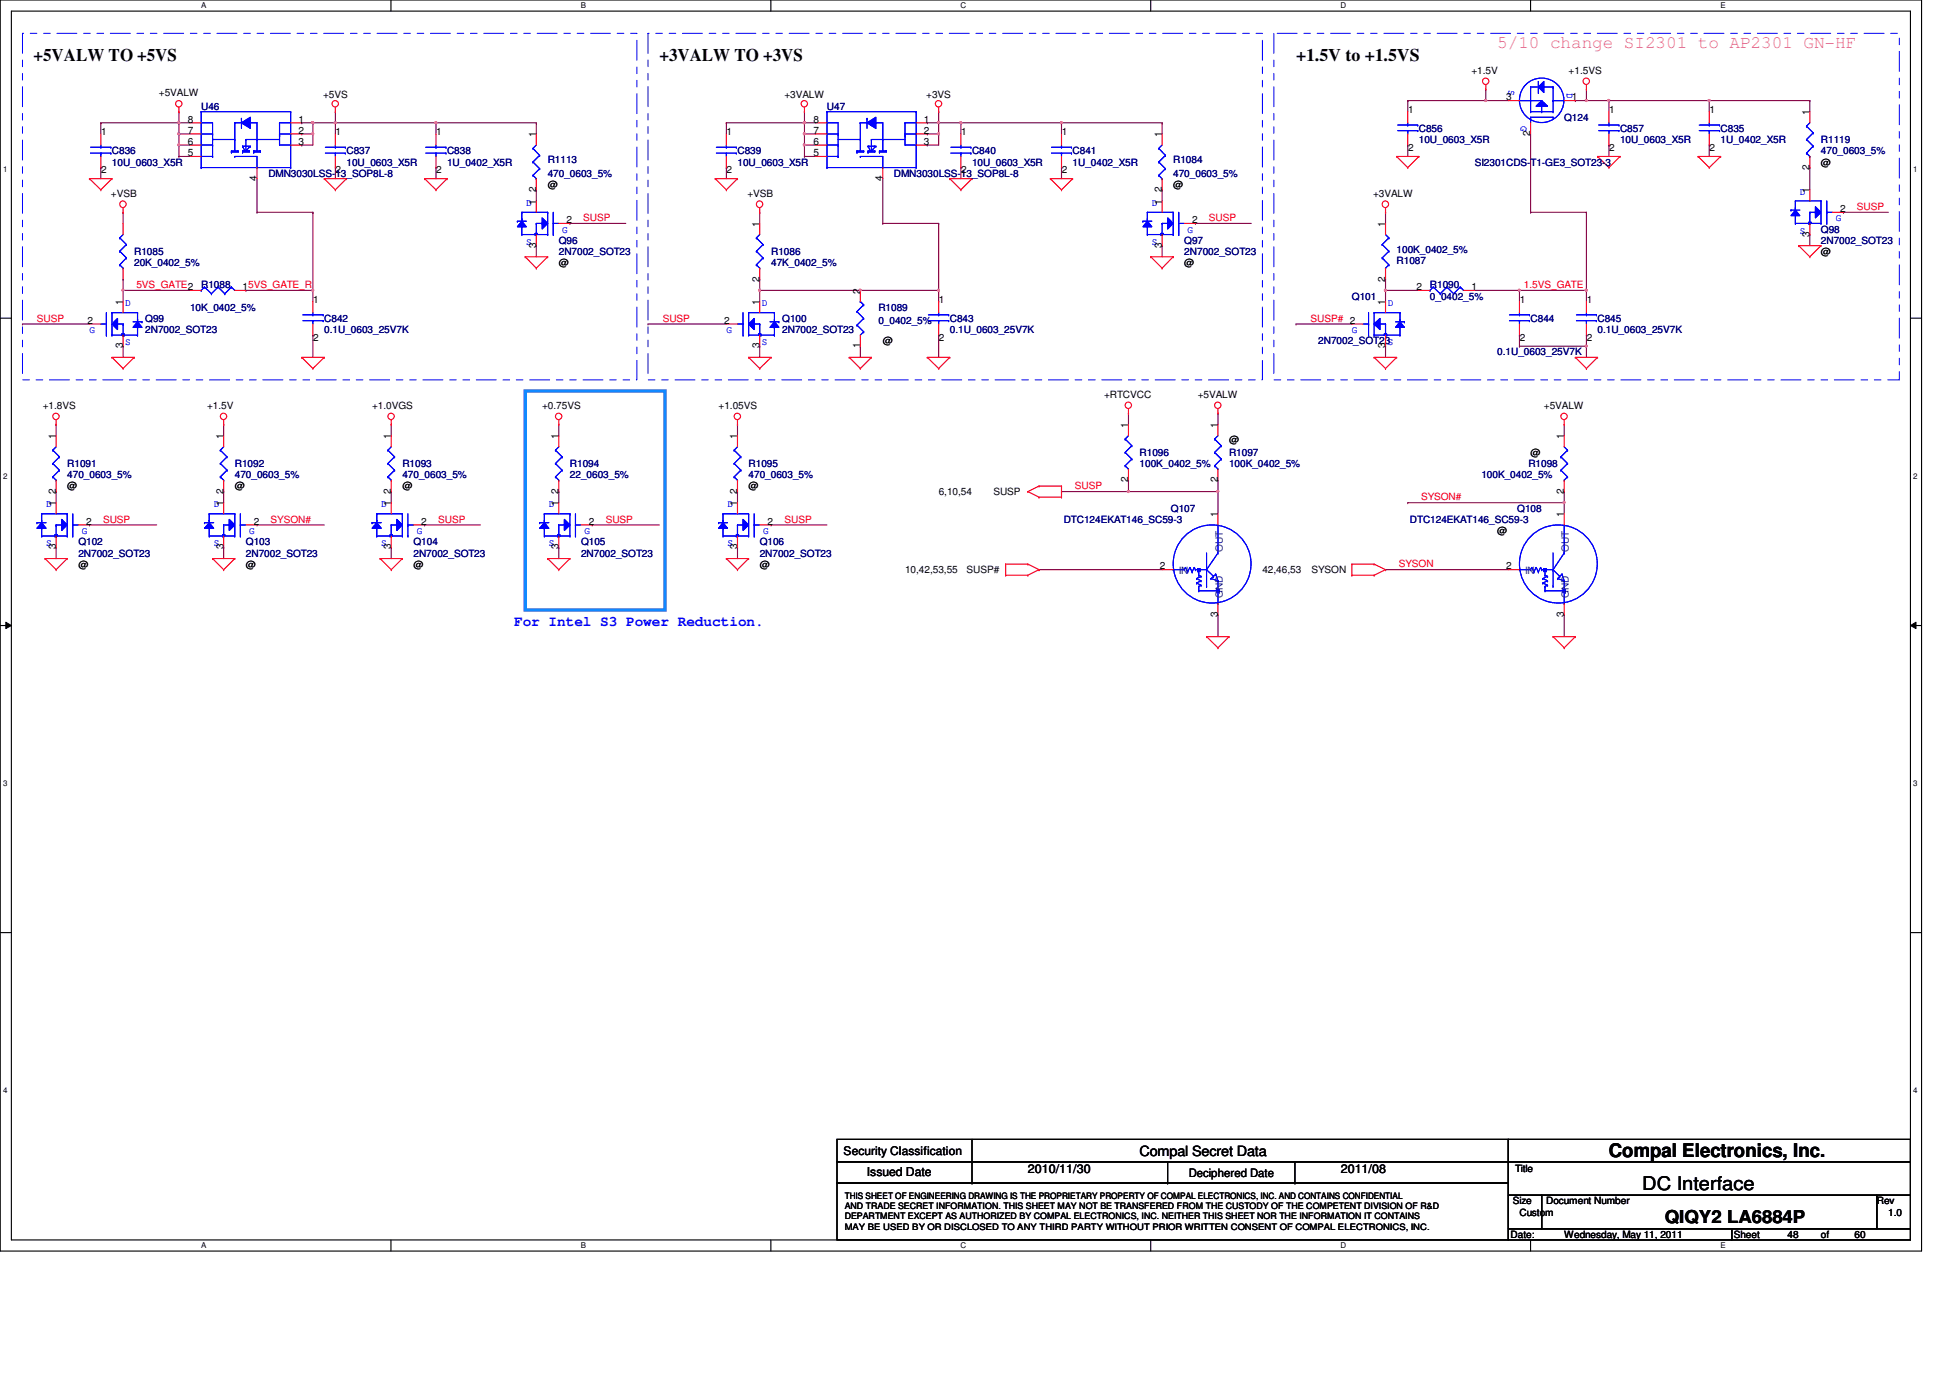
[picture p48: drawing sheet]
<svg xmlns="http://www.w3.org/2000/svg" width="297mm" height="210mm" viewBox="0 0 297 210" stroke-linecap="round" stroke-linejoin="round" font-family="sans-serif">
<defs><g id="words">
<g font-size="2.9">
<text x="245.1" y="176.2">Compal Electronics, Inc.</text>
<text x="250.2" y="181.3">DC Interface</text>
</g>
<g font-size="2.7">
<text x="5.1" y="9.3">+5VALW TO +5VS</text>
<text x="100.4" y="9.3">+3VALW TO +3VS</text>
<text x="197.4" y="9.3">+1.5V to +1.5VS</text>
<text x="253.6" y="186.3">QIQY2 LA6884P</text>
</g>
<text font-size="2.7" fill="#f0f" x="228.1" y="7.2">5/10 change SI2301 to AP2301 GN-HF</text>
<text font-size="2.2" fill="#00f" x="78.3" y="95.4">For Intel S3 Power Reduction.</text>
<text font-size="2.2" x="173.6" y="176">Compal Secret Data</text>
<g font-size="1.9">
<text x="132.1" y="179.2">Issued Date</text>
<text x="156.6" y="178.7">2010/11/30</text>
<text x="204.2" y="178.7">2011/08</text>
</g>
<g font-size="1.8">
<text x="128.5" y="175.9">Security Classification</text>
<text x="181.1" y="179.3">Deciphered Date</text>
</g>
<g font-size="1.5">
<text x="224.1" y="11.3">+1.5V</text>
<text x="238.9" y="11.3">+1.5VS</text>
<text x="24.2" y="14.6">+5VALW</text>
<text x="49.2" y="15">+5VS</text>
<text x="119.5" y="15">+3VALW</text>
<text x="141.1" y="15">+3VS</text>
<text x="214.5" y="17.2">1</text>
<text x="229.4" y="15.3">3</text>
<text x="239.5" y="15.3">1</text>
<text x="245.1" y="17.2">1</text>
<text x="260.4" y="17.2">1</text>
<text x="275.6" y="17.5" transform="rotate(-90 275.6 17.5)">1</text>
<text x="15.4" y="20.6">1</text>
<text x="28.6" y="22.1">6</text>
<text x="28.6" y="23.8">5</text>
<text x="28.6" y="20.4">7</text>
<text x="28.6" y="18.7">8</text>
<text x="45.5" y="22.1">3</text>
<text x="45.5" y="20.4">2</text>
<text x="45.5" y="18.7">1</text>
<text x="51.1" y="20.6">1</text>
<text x="66.5" y="20.6">1</text>
<text x="81.7" y="20.9" transform="rotate(-90 81.7 20.9)">1</text>
<text x="110.7" y="20.6">1</text>
<text x="123.9" y="22.1">6</text>
<text x="123.9" y="23.8">5</text>
<text x="123.9" y="20.4">7</text>
<text x="123.9" y="18.7">8</text>
<text x="140.7" y="22.1">3</text>
<text x="140.7" y="20.4">2</text>
<text x="140.7" y="18.7">1</text>
<text x="146.4" y="20.6">1</text>
<text x="161.7" y="20.6">1</text>
<text x="177" y="20.9" transform="rotate(-90 177 20.9)">1</text>
<text x="214.5" y="23">2</text>
<text x="233.1" y="20.7" transform="rotate(-90 233.1 20.7)">2</text>
<text x="245.1" y="23">2</text>
<text x="260.4" y="23">2</text>
<text x="15.4" y="26.4">2</text>
<text x="16.9" y="30">+VSB</text>
<text x="39.1" y="27.6" transform="rotate(-90 39.1 27.6)">4</text>
<text x="51.1" y="26.4">2</text>
<text x="66.5" y="26.4">2</text>
<text x="81.7" y="29.2" transform="rotate(-90 81.7 29.2)">2</text>
<text x="83.4" y="28.6">@</text>
<text x="110.7" y="26.4">2</text>
<text x="113.9" y="30">+VSB</text>
<text x="134.4" y="27.6" transform="rotate(-90 134.4 27.6)">4</text>
<text x="146.4" y="26.4">2</text>
<text x="161.7" y="26.4">2</text>
<text x="177" y="29.2" transform="rotate(-90 177 29.2)">2</text>
<text x="178.7" y="28.6">@</text>
<text x="209.1" y="30">+3VALW</text>
<text x="275.6" y="29.4" transform="rotate(-90 275.6 29.4)">1</text>
<text x="275.6" y="25.9" transform="rotate(-90 275.6 25.9)">2</text>
<text x="277.4" y="25.2">@</text>
<text x="81.7" y="31.2" transform="rotate(-90 81.7 31.2)">1</text>
<text x="86.3" y="34">2</text>
<text x="115.7" y="34.5" transform="rotate(-90 115.7 34.5)">1</text>
<text x="177" y="31.2" transform="rotate(-90 177 31.2)">1</text>
<text x="181.6" y="34">2</text>
<text x="211" y="34.5" transform="rotate(-90 211 34.5)">1</text>
<text x="280.3" y="32.3">2</text>
<text x="81.7" y="37.8" transform="rotate(-90 81.7 37.8)">3</text>
<text x="85.1" y="40.5">@</text>
<text x="177" y="37.8" transform="rotate(-90 177 37.8)">3</text>
<text x="180.4" y="40.5">@</text>
<text x="275.6" y="36.1" transform="rotate(-90 275.6 36.1)">3</text>
<text x="277.4" y="38.8">@</text>
<text x="18.7" y="46.4" transform="rotate(-90 18.7 46.4)">1</text>
<text x="37" y="44.2">15VS_GATE_R</text>
<text x="47.7" y="46.1">1</text>
<text x="115.7" y="46.4" transform="rotate(-90 115.7 46.4)">1</text>
<text x="115.7" y="42.9" transform="rotate(-90 115.7 42.9)">2</text>
<text x="131" y="44.7" transform="rotate(-90 131 44.7)">2</text>
<text x="143" y="46.1">1</text>
<text x="211" y="46.4" transform="rotate(-90 211 46.4)">1</text>
<text x="211" y="42.9" transform="rotate(-90 211 42.9)">2</text>
<text x="215.8" y="44.2">2</text>
<text x="224.1" y="44.2">1</text>
<text x="231.5" y="46.1">1</text>
<text x="241.7" y="46.1">1</text>
<text x="13.3" y="49.3">2</text>
<text x="18.7" y="53.1" transform="rotate(-90 18.7 53.1)">3</text>
<text x="47.7" y="51.9">2</text>
<text x="110.3" y="49.3">2</text>
<text x="115.7" y="53.1" transform="rotate(-90 115.7 53.1)">3</text>
<text x="131" y="53.1" transform="rotate(-90 131 53.1)">1</text>
<text x="134.5" y="52.4">@</text>
<text x="143" y="51.9">2</text>
<text x="211" y="53.1" transform="rotate(-90 211 53.1)">3</text>
<text x="231.5" y="51.9">2</text>
<text x="241.7" y="51.9">2</text>
<text x="6.5" y="62.3">+1.8VS</text>
<text x="31.5" y="62.3">+1.5V</text>
<text x="56.7" y="62.3">+1.0VGS</text>
<text x="82.6" y="62.3">+0.75VS</text>
<text x="109.5" y="62.3">+1.05VS</text>
<text x="168.2" y="60.6">+RTCVCC</text>
<text x="171.9" y="65.2" transform="rotate(-90 171.9 65.2)">1</text>
<text x="182.4" y="60.6">+5VALW</text>
<text x="185.5" y="65.2" transform="rotate(-90 185.5 65.2)">1</text>
<text x="235.2" y="62.3">+5VALW</text>
<text x="8.5" y="66.9" transform="rotate(-90 8.5 66.9)">1</text>
<text x="34" y="66.9" transform="rotate(-90 34 66.9)">1</text>
<text x="59.6" y="66.9" transform="rotate(-90 59.6 66.9)">1</text>
<text x="85.1" y="66.9" transform="rotate(-90 85.1 66.9)">1</text>
<text x="112.3" y="66.9" transform="rotate(-90 112.3 66.9)">1</text>
<text x="187.2" y="67.4">@</text>
<text x="233.1" y="69.5">@</text>
<text x="238.2" y="66.9" transform="rotate(-90 238.2 66.9)">1</text>
<text x="8.5" y="77.1" transform="rotate(-90 8.5 77.1)">1</text>
<text x="8.5" y="75.2" transform="rotate(-90 8.5 75.2)">2</text>
<text x="10.2" y="74.5">@</text>
<text x="34" y="77.1" transform="rotate(-90 34 77.1)">1</text>
<text x="34" y="75.2" transform="rotate(-90 34 75.2)">2</text>
<text x="35.8" y="74.5">@</text>
<text x="59.6" y="77.1" transform="rotate(-90 59.6 77.1)">1</text>
<text x="59.6" y="75.2" transform="rotate(-90 59.6 75.2)">2</text>
<text x="61.3" y="74.5">@</text>
<text x="85.1" y="77.1" transform="rotate(-90 85.1 77.1)">1</text>
<text x="85.1" y="75.2" transform="rotate(-90 85.1 75.2)">2</text>
<text x="112.3" y="77.1" transform="rotate(-90 112.3 77.1)">1</text>
<text x="112.3" y="75.2" transform="rotate(-90 112.3 75.2)">2</text>
<text x="114" y="74.5">@</text>
<text x="143" y="75.4">6,10,54</text>
<text x="151.3" y="75.4">SUSP</text>
<text x="171.9" y="73.5" transform="rotate(-90 171.9 73.5)">2</text>
<text x="185.5" y="73.5" transform="rotate(-90 185.5 73.5)">2</text>
<text x="238.2" y="75.2" transform="rotate(-90 238.2 75.2)">2</text>
<text x="8.5" y="83.7" transform="rotate(-90 8.5 83.7)">3</text>
<text x="13.1" y="79.9">2</text>
<text x="34" y="83.7" transform="rotate(-90 34 83.7)">3</text>
<text x="38.6" y="79.9">2</text>
<text x="59.6" y="83.7" transform="rotate(-90 59.6 83.7)">3</text>
<text x="64.2" y="79.9">2</text>
<text x="85.1" y="83.7" transform="rotate(-90 85.1 83.7)">3</text>
<text x="89.7" y="79.9">2</text>
<text x="112.3" y="83.7" transform="rotate(-90 112.3 83.7)">3</text>
<text x="116.9" y="79.9">2</text>
<text x="185.5" y="78.8" transform="rotate(-90 185.5 78.8)">1</text>
<text x="228.1" y="81.4">@</text>
<text x="238.2" y="78.8" transform="rotate(-90 238.2 78.8)">1</text>
<text x="11.9" y="86.5">@</text>
<text x="37.5" y="86.5">@</text>
<text x="63" y="86.5">@</text>
<text x="115.7" y="86.5">@</text>
<text x="137.9" y="87.3">10,42,53,55</text>
<text x="147.2" y="87.3">SUSP#</text>
<text x="176.7" y="86.7">2</text>
<text x="192.3" y="87.3">42,46,53</text>
<text x="199.8" y="87.3">SYSON</text>
<text x="229.4" y="86.7">2</text>
<text x="185.5" y="93.9" transform="rotate(-90 185.5 93.9)">3</text>
<text x="238.2" y="93.9" transform="rotate(-90 238.2 93.9)">3</text>
<text x="230.8" y="178.5">Title</text>
<text x="230.4" y="183.5">Size</text>
<text x="231.5" y="185.2">Custom</text>
<text x="235.5" y="183.5">Document Number</text>
<text x="285.9" y="183.5">Rev</text>
<text x="287.6" y="185.2">1.0</text>
<text x="230.1" y="188.6">Date:</text>
<text x="238.3" y="188.6">Wednesday, May 11, 2011</text>
<text x="264.1" y="188.6">Sheet</text>
<text x="272.3" y="188.6">48</text>
<text x="277.4" y="188.6">of</text>
<text x="282.5" y="188.6">60</text>
</g>
<g font-size="1.5" fill="#000080">
<text x="30.6" y="16.7">U46</text>
<text x="126" y="16.7">U47</text>
<text x="17.1" y="23.5">C836</text>
<text x="52.8" y="23.5">C837</text>
<text x="68.1" y="23.5">C838</text>
<text x="112.3" y="23.5">C839</text>
<text x="148.1" y="23.5">C840</text>
<text x="163.4" y="23.5">C841</text>
<text x="216.1" y="20.1">C856</text>
<text x="216.1" y="21.8">10U_0603_X5R</text>
<text x="238.3" y="18.4">Q124</text>
<text x="246.8" y="20.1">C857</text>
<text x="246.8" y="21.8">10U_0603_X5R</text>
<text x="262.1" y="20.1">C835</text>
<text x="262.1" y="21.8">1U_0402_X5R</text>
<text x="277.4" y="21.8">R1119</text>
<text x="277.4" y="23.5">470_0603_5%</text>
<text x="17.1" y="25.2">10U_0603_X5R</text>
<text x="40.9" y="26.9">DMN3030LSS-13_SOP8L-8</text>
<text x="52.8" y="25.2">10U_0603_X5R</text>
<text x="68.1" y="25.2">1U_0402_X5R</text>
<text x="83.4" y="24.9">R1113</text>
<text x="83.4" y="26.9">470_0603_5%</text>
<text x="112.3" y="25.2">10U_0603_X5R</text>
<text x="136.2" y="26.9">DMN3030LSS-13_SOP8L-8</text>
<text x="148.1" y="25.2">10U_0603_X5R</text>
<text x="163.4" y="25.2">1U_0402_X5R</text>
<text x="178.7" y="24.9">R1084</text>
<text x="178.7" y="26.9">470_0603_5%</text>
<text x="224.6" y="25.2">SI2301CDS-T1-GE3_SOT23-3</text>
<text x="277.4" y="35.4">Q98</text>
<text x="20.4" y="38.8">R1085</text>
<text x="20.4" y="40.5">20K_0402_5%</text>
<text x="85.1" y="37.1">Q96</text>
<text x="85.1" y="38.8">2N7002_SOT23</text>
<text x="117.5" y="38.8">R1086</text>
<text x="117.5" y="40.5">47K_0402_5%</text>
<text x="180.4" y="37.1">Q97</text>
<text x="180.4" y="38.8">2N7002_SOT23</text>
<text x="212.7" y="40.2">R1087</text>
<text x="212.7" y="38.5">100K_0402_5%</text>
<text x="277.4" y="37.1">2N7002_SOT23</text>
<text x="29" y="47.3">10K_0402_5%</text>
<text x="30.6" y="43.9">R1088</text>
<text x="133.8" y="47.3">R1089</text>
<text x="205.9" y="45.6">Q101</text>
<text x="217.8" y="43.9">R1090</text>
<text x="217.8" y="45.6">0_0402_5%</text>
<text x="22.1" y="49">Q99</text>
<text x="22.1" y="50.8">2N7002_SOT23</text>
<text x="49.4" y="49">C842</text>
<text x="49.4" y="50.8">0.1U_0603_25V7K</text>
<text x="119.2" y="49">Q100</text>
<text x="119.2" y="50.8">2N7002_SOT23</text>
<text x="133.8" y="49.4">0_0402_5%</text>
<text x="144.7" y="49">C843</text>
<text x="144.7" y="50.8">0.1U_0603_25V7K</text>
<text x="200.8" y="52.4">2N7002_SOT23S</text>
<text x="233.1" y="49">C844</text>
<text x="243.4" y="49">C845</text>
<text x="243.4" y="50.8">0.1U_0603_25V7K</text>
<text x="228.1" y="54.1">0.1U_0603_25V7K</text>
<text x="10.2" y="71.2">R1091</text>
<text x="35.8" y="71.2">R1092</text>
<text x="61.3" y="71.2">R1093</text>
<text x="86.8" y="71.2">R1094</text>
<text x="114" y="71.2">R1095</text>
<text x="173.6" y="69.5">R1096</text>
<text x="173.6" y="71.2">100K_0402_5%</text>
<text x="187.2" y="69.5">R1097</text>
<text x="187.2" y="71.2">100K_0402_5%</text>
<text x="232.8" y="71.2">R1098</text>
<text x="10.2" y="72.8">470_0603_5%</text>
<text x="35.8" y="72.8">470_0603_5%</text>
<text x="61.3" y="72.8">470_0603_5%</text>
<text x="86.8" y="72.8">22_0603_5%</text>
<text x="114" y="72.8">470_0603_5%</text>
<text x="178.4" y="78">Q107</text>
<text x="225.7" y="72.8">100K_0402_5%</text>
<text x="231.1" y="78">Q108</text>
<text x="11.9" y="83.1">Q102</text>
<text x="37.5" y="83.1">Q103</text>
<text x="63" y="83.1">Q104</text>
<text x="88.5" y="83.1">Q105</text>
<text x="115.7" y="83.1">Q106</text>
<text x="162" y="79.7">DTC124EKAT146_SC59-3</text>
<text x="214.8" y="79.7">DTC124EKAT146_SC59-3</text>
<text x="11.9" y="84.8">2N7002_SOT23</text>
<text x="37.5" y="84.8">2N7002_SOT23</text>
<text x="63" y="84.8">2N7002_SOT23</text>
<text x="88.5" y="84.8">2N7002_SOT23</text>
<text x="115.7" y="84.8">2N7002_SOT23</text>
</g>
<g font-size="1.5" fill="#00f">
<text x="229.8" y="13.8" transform="rotate(90 229.8 13.8)">S</text>
<text x="238.7" y="14.1" transform="rotate(90 238.7 14.1)">D</text>
<text x="231.7" y="19.2" transform="rotate(90 231.7 19.2)">G</text>
<text x="274.2" y="29.6">D</text>
<text x="80.2" y="31.3">D</text>
<text x="85.6" y="35.4">G</text>
<text x="175.5" y="31.3">D</text>
<text x="180.9" y="35.4">G</text>
<text x="274.2" y="35.6">S</text>
<text x="279.6" y="33.7">G</text>
<text x="80.2" y="37.3">S</text>
<text x="175.5" y="37.3">S</text>
<text x="19.1" y="46.6">D</text>
<text x="116.1" y="46.6">D</text>
<text x="211.4" y="46.6">D</text>
<text x="13.6" y="50.8">G</text>
<text x="19.1" y="52.6">S</text>
<text x="110.6" y="50.8">G</text>
<text x="116.1" y="52.6">S</text>
<text x="205.9" y="50.8">G</text>
<text x="7" y="77.3">D</text>
<text x="32.5" y="77.3">D</text>
<text x="58.1" y="77.3">D</text>
<text x="83.6" y="77.3">D</text>
<text x="110.8" y="77.3">D</text>
<text x="7" y="83.2">S</text>
<text x="12.4" y="81.4">G</text>
<text x="32.5" y="83.2">S</text>
<text x="38" y="81.4">G</text>
<text x="58.1" y="83.2">S</text>
<text x="63.5" y="81.4">G</text>
<text x="83.6" y="83.2">S</text>
<text x="89" y="81.4">G</text>
<text x="110.8" y="83.2">S</text>
<text x="116.2" y="81.4">G</text>
</g>
<g font-size="1.5" fill="#f00">
<text x="88.8" y="33.7">SUSP</text>
<text x="184.1" y="33.7">SUSP</text>
<text x="282.8" y="32">SUSP</text>
<text x="20.8" y="43.9">5VS_GATE2</text>
<text x="232.1" y="43.9">1.5VS_GATE</text>
<text x="5.6" y="49">SUSP</text>
<text x="101" y="49">SUSP</text>
<text x="199.6" y="49">SUSP# 2</text>
<text x="163.7" y="74.5">SUSP</text>
<text x="216.5" y="76.2">SYSON#</text>
<text x="15.7" y="79.6">SUSP</text>
<text x="41.2" y="79.6">SYSON#</text>
<text x="66.8" y="79.6">SUSP</text>
<text x="92.3" y="79.6">SUSP</text>
<text x="119.5" y="79.6">SUSP</text>
<text x="213.1" y="86.4">SYSON</text>
</g>
<g font-size="1.5" fill="#004080">
<text x="179.6" y="87.5">IN</text>
<text x="186.2" y="84" transform="rotate(-90 186.2 84)">OUT</text>
<text x="232.3" y="87.5">IN</text>
<text x="239" y="84" transform="rotate(-90 239 84)">OUT</text>
<text x="186.2" y="91.1" transform="rotate(-90 186.2 91.1)">GND</text>
<text x="239" y="91.1" transform="rotate(-90 239 91.1)">GND</text>
</g>
<g font-size="1.4">
<text x="128.7" y="182.6">THIS SHEET OF ENGINEERING DRAWING IS THE PROPRIETARY PROPERTY OF COMPAL ELECTRONICS, INC. AND CONTAINS CONFIDENTIAL</text>
<text x="128.7" y="184.2">AND TRADE SECRET INFORMATION. THIS SHEET MAY NOT BE TRANSFERED FROM THE CUSTODY OF THE COMPETENT DIVISION OF R&amp;D</text>
<text x="128.7" y="185.7">DEPARTMENT EXCEPT AS AUTHORIZED BY COMPAL ELECTRONICS, INC. NEITHER THIS SHEET NOR THE INFORMATION IT CONTAINS</text>
<text x="128.7" y="187.3">MAY BE USED BY OR DISCLOSED TO ANY THIRD PARTY WITHOUT PRIOR WRITTEN CONSENT OF COMPAL ELECTRONICS, INC.</text>
</g>
<g font-size="1.2">
<text x="30.6" y="1.3">A</text>
<text x="88.5" y="1.3">B</text>
<text x="146.3" y="1.3">C</text>
<text x="204.2" y="1.3">D</text>
<text x="262.1" y="1.3">E</text>
<text x=".5" y="26.2">1</text>
<text x="291.4" y="26.2">1</text>
<text x=".5" y="72.9">2</text>
<text x="291.4" y="72.9">2</text>
<text x=".5" y="119.8">3</text>
<text x="291.4" y="119.8">3</text>
<text x=".5" y="166.5">4</text>
<text x="291.4" y="166.5">4</text>
<text x="30.6" y="190.1">A</text>
<text x="88.5" y="190.1">B</text>
<text x="146.3" y="190.1">C</text>
<text x="204.2" y="190.1">D</text>
<text x="262.1" y="190.1">E</text>
</g>
</g></defs>
<path d="M0 0h292.7v190.6h-292.7zM1.7 1.7h289.3v187.2h-289.3z" fill="none" stroke="#000" stroke-width=".17"/>
<g fill="#fff">
<path d="M30.6 .2h.8v1.3h-.8z"/>
<path d="M30.6 189h.8v1.4h-.8z"/>
</g>
<path d="M59.6 0v1.7M59.6 188.9v1.7" fill="none" stroke="#000" stroke-width=".17"/>
<g fill="#fff">
<path d="M88.5 .2h.7v1.3h-.7z"/>
<path d="M88.5 189h.7v1.4h-.7z"/>
</g>
<path d="M117.4 0v1.7M117.4 188.9v1.7" fill="none" stroke="#000" stroke-width=".17"/>
<g fill="#fff">
<path d="M146.3 .2h.9v1.3h-.9z"/>
<path d="M146.3 189h.9v1.4h-.9z"/>
</g>
<path d="M175.3 0v1.7M175.3 188.9v1.7" fill="none" stroke="#000" stroke-width=".17"/>
<g fill="#fff">
<path d="M204.2 .2h.8v1.3h-.8z"/>
<path d="M204.2 189h.8v1.4h-.8z"/>
</g>
<path d="M233.1 0v1.7M233.1 188.9v1.7" fill="none" stroke="#000" stroke-width=".17"/>
<g fill="#fff">
<path d="M262.1 .2h.7v1.3h-.7z"/>
<path d="M262.1 189h.7v1.4h-.7z"/>
<path d="M.5 25.1h.6v1.3h-.6z"/>
<path d="M291.4 25.1h.7v1.3h-.7z"/>
<path d="M.5 71.8h.6v1.4h-.6z"/>
<path d="M291.4 71.8h.7v1.4h-.7z"/>
</g>
<path d="M0 48.5h1.7M291 48.5h1.7" fill="none" stroke="#000" stroke-width=".17"/>
<g fill="#fff">
<path d="M.5 118.7h.6v1.3h-.6z"/>
<path d="M291.4 118.7h.7v1.3h-.7z"/>
</g>
<path d="M0 95.3h1.7M291 95.3h1.7" fill="none" stroke="#000" stroke-width=".17"/>
<path d="M.9 94.8l.8 .5-.8 .4zM291 95.3l.9-.5v.9z" fill="#000"/>
<path d="M.9 94.8l.8 .5-.8 .4zM291 95.3l.9-.5v.9z" fill="none" stroke="#000" stroke-width=".15"/>
<g fill="#fff">
<path d="M.5 165.4h.6v1.4h-.6z"/>
<path d="M291.4 165.4h.7v1.4h-.7z"/>
</g>
<path d="M0 142.1h1.7M291 142.1h1.7" fill="none" stroke="#000" stroke-width=".17"/>
<g fill="none" stroke="#800040" stroke-width=".17">
<path d="M81.7 18.7h.1M81.7 18.7v1.7M141.3 18.7h.1M141.3 18.7h1.7M27.3 22.1h.1M27.3 22.1h1.7M46 22.1h.1M46 22.1h1.7M66.4 25.5h.1M66.4 25.5v1.7M81.7 37.4h.1M81.7 28.9h.1"/>
<path d="M81.7 28.9v1.7M81.7 37.4v1.7M86.8 34h.1M86.8 34h8.5M141.3 22.1h.1M141.3 22.1h1.7"/>
</g>
<path d="M142.8 18.6h.3v.2h-.3z" fill-rule="evenodd" fill="#f0f"/>
<path d="M142.8 18.6h.3v.2h-.3z" fill="none" stroke="#f0f" stroke-width=".17"/>
<path d="M47.7 18.7h.1M47.7 18.7h3.4M27.3 23.8h.1M27.3 23.8h1.7" fill="none" stroke="#800040" stroke-width=".17"/>
<path d="M47.5 18.6h.2v.2h-.2z" fill-rule="evenodd" fill="#f0f"/>
<path d="M47.5 18.6h.2v.2h-.2z" fill="none" stroke="#f0f" stroke-width=".17"/>
<path d="M143 18.7h.1M143 18.7v1.7M122.5 22.1h.1M122.5 22.1h1.7" fill="none" stroke="#800040" stroke-width=".17"/>
<path d="M122.4 22h.2v.2h-.2z" fill-rule="evenodd" fill="#f0f"/>
<path d="M122.4 22h.2v.2h-.2z" fill="none" stroke="#f0f" stroke-width=".17"/>
<path d="M122.5 20.4h.1M122.5 20.4h1.7M47.7 44.2h.1M47.7 44.2v1.7" fill="none" stroke="#800040" stroke-width=".17"/>
<path d="M47.5 44.1h.2v.2h-.2z" fill-rule="evenodd" fill="#f0f"/>
<path d="M47.5 44.1h.2v.2h-.2z" fill="none" stroke="#f0f" stroke-width=".17"/>
<path d="M27.3 18.7h.1M27.3 18.7h1.7M122.5 17h.1M122.5 17v1.7M122.5 23.8h.1M122.5 22.1h.1M122.5 23.8h1.7M122.5 22.1v1.7M47.7 51h.1M47.7 51v3.4" fill="none" stroke="#800040" stroke-width=".17"/>
<path d="M27.1 18.6h.2v.2h-.2z" fill-rule="evenodd" fill="#f0f"/>
<path d="M27.1 18.6h.2v.2h-.2z" fill="none" stroke="#f0f" stroke-width=".17"/>
<path d="M141.3 20.4h.1M141.3 20.4h1.7" fill="none" stroke="#800040" stroke-width=".17"/>
<path d="M142.8 20.3h.3v.2h-.3z" fill-rule="evenodd" fill="#f0f"/>
<path d="M142.8 20.3h.3v.2h-.3z" fill="none" stroke="#f0f" stroke-width=".17"/>
<g fill="none" stroke="#800040" stroke-width=".17">
<path d="M15.4 18.7h.1M15.4 18.7v1.7M47.7 18.7h.1M47.7 18.7v1.7h-1.7M143 17h.1M143 17v1.7M177 18.7h.1M177 18.7v1.7M46 20.4h.1M177 37.4h.1M177 28.9h.1M177 28.9v1.7"/>
<path d="M177 37.4v1.7M182.1 34h.1M182.1 34h8.5M3.4 49.4h.1M3.4 49.4h10.2M18.7 44.2h.1M18.7 44.2v1.7"/>
</g>
<path d="M47.5 18.6h.2v.2h-.2z" fill-rule="evenodd" fill="#f0f"/>
<path d="M47.5 18.6h.2v.2h-.2z" fill="none" stroke="#f0f" stroke-width=".17"/>
<path d="M51.1 18.7h.1M51.1 18.7h15.3" fill="none" stroke="#800040" stroke-width=".17"/>
<path d="M66.3 18.6h.2v.2h-.2z" fill-rule="evenodd" fill="#f0f"/>
<path d="M66.3 18.6h.2v.2h-.2z" fill="none" stroke="#f0f" stroke-width=".17"/>
<path d="M51 18.6h.2v.2h-.2z" fill-rule="evenodd" fill="#f0f"/>
<path d="M51 18.6h.2v.2h-.2z" fill="none" stroke="#f0f" stroke-width=".17"/>
<path d="M27.3 20.4h.1M27.3 20.4v1.7" fill="none" stroke="#800040" stroke-width=".17"/>
<path d="M27.1 20.3h.2v.2h-.2z" fill-rule="evenodd" fill="#f0f"/>
<path d="M27.1 20.3h.2v.2h-.2z" fill="none" stroke="#f0f" stroke-width=".17"/>
<path d="M27.3 22.1h.1M27.3 22.1v1.7" fill="none" stroke="#800040" stroke-width=".17"/>
<path d="M27.1 22h.2v.2h-.2z" fill-rule="evenodd" fill="#f0f"/>
<path d="M27.1 22h.2v.2h-.2z" fill="none" stroke="#f0f" stroke-width=".17"/>
<g fill="none" stroke="#800040" stroke-width=".17">
<path d="M46 18.7h.1M46 18.7h1.7M51.1 18.7h.1M51.1 17h.1M51.1 17v3.4M66.4 18.7h.1M66.4 18.7h15.3M66.4 18.7v1.7M27.3 20.4h.1M27.3 20.4h1.7M47.7 20.4h.1M47.7 20.4v1.7"/>
<path d="M51.1 25.5h.1M51.1 25.5v1.7"/>
</g>
<path d="M47.5 20.3h.2v.2h-.2z" fill-rule="evenodd" fill="#f0f"/>
<path d="M47.5 20.3h.2v.2h-.2z" fill="none" stroke="#f0f" stroke-width=".17"/>
<g fill="none" stroke="#800040" stroke-width=".17">
<path d="M146.4 18.7h.1M146.4 18.7v1.7M161.7 18.7h.1M161.7 18.7v1.7M161.7 18.7h15.3M146.4 25.5h.1M146.4 25.5v1.7M161.7 25.5h.1M161.7 25.5v1.7M98.7 49.4h.1M98.7 49.4h11.9M115.7 52.7h.1"/>
<path d="M115.7 44.2h.1M115.7 44.2v1.7M115.7 52.7v1.7M143 51h.1M143 51v3.4M8.5 64.6h.1M8.5 74.9h.1M8.5 64.6v1.8M8.5 74.9v1.7M13.6 80h.1M13.6 80h10.3M34.1 64.6h.1"/>
<path d="M34.1 74.9h.1M34.1 64.6v1.8M34.1 74.9v1.7M39.2 80h.1M39.2 80h10.2M59.6 64.6h.1M59.6 74.9h.1M59.6 64.6v1.8M59.6 74.9v1.7M64.7 80h.1M64.7 80h8.5M90.2 80h.1"/>
<path d="M90.2 80h10.2M8.5 83.4h.1M8.5 83.4v1.7M34.1 83.4h.1M34.1 83.4v1.7M59.6 83.4h.1M59.6 83.4v1.7M85.1 83.4h.1M85.1 83.4v1.7"/>
</g>
<path d="M161.6 18.6h.2v.2h-.2z" fill-rule="evenodd" fill="#f0f"/>
<path d="M161.6 18.6h.2v.2h-.2z" fill="none" stroke="#f0f" stroke-width=".17"/>
<path d="M110.6 18.7h.1M110.6 18.7v1.7M122.5 18.7h.1M122.5 18.7h1.7M110.6 25.5h.1M110.6 25.5v1.7" fill="none" stroke="#800040" stroke-width=".17"/>
<path d="M122.4 18.6h.2v.2h-.2z" fill-rule="evenodd" fill="#f0f"/>
<path d="M122.4 18.6h.2v.2h-.2z" fill="none" stroke="#f0f" stroke-width=".17"/>
<path d="M131 44.2h.1M131 44.2h12" fill="none" stroke="#800040" stroke-width=".17"/>
<path d="M130.9 44.1h.2v.2h-.2z" fill-rule="evenodd" fill="#f0f"/>
<path d="M130.9 44.1h.2v.2h-.2z" fill="none" stroke="#f0f" stroke-width=".17"/>
<g fill="none" stroke="#800040" stroke-width=".17">
<path d="M15.4 18.7h.1M15.4 18.7h11.9M27.3 17h.1M27.3 18.7h.1M27.3 17v3.4M110.6 18.7h.1M110.6 18.7h11.9M122.5 18.7h.1M122.5 18.7v1.7M15.4 25.5h.1M15.4 25.5v1.7M18.7 32.3h.1"/>
<path d="M18.7 32.3v1.7M115.7 32.3h.1M115.7 32.3v1.7M18.7 42.5h.1M18.7 52.7h.1M18.7 42.5v1.7M18.7 52.7v1.7M115.7 42.5h.1M115.7 42.5v1.7"/>
</g>
<path d="M122.4 18.6h.2v.2h-.2z" fill-rule="evenodd" fill="#f0f"/>
<path d="M122.4 18.6h.2v.2h-.2z" fill="none" stroke="#f0f" stroke-width=".17"/>
<path d="M146.4 18.7h.1M146.4 18.7h15.3" fill="none" stroke="#800040" stroke-width=".17"/>
<path d="M146.2 18.6h.2v.2h-.2z" fill-rule="evenodd" fill="#f0f"/>
<path d="M146.2 18.6h.2v.2h-.2z" fill="none" stroke="#f0f" stroke-width=".17"/>
<path d="M143 18.7h.1M143 18.7h3.4M122.5 20.4h.1M122.5 20.4v1.7M143 20.4h.1M143 20.4v1.7" fill="none" stroke="#800040" stroke-width=".17"/>
<path d="M122.4 20.3h.2v.2h-.2z" fill-rule="evenodd" fill="#f0f"/>
<path d="M122.4 20.3h.2v.2h-.2z" fill="none" stroke="#f0f" stroke-width=".17"/>
<path d="M18.7 44.2h.1M18.7 44.2h10.3M143 45.9h.1M143 44.2v1.7" fill="none" stroke="#800040" stroke-width=".17"/>
<path d="M18.6 44.1h.2v.2h-.2z" fill-rule="evenodd" fill="#f0f"/>
<path d="M18.6 44.1h.2v.2h-.2z" fill="none" stroke="#f0f" stroke-width=".17"/>
<path d="M115.7 44.2h.1M115.7 44.2h15.3M131 52.7h.1M131 52.7v1.7" fill="none" stroke="#800040" stroke-width=".17"/>
<path d="M115.6 44.1h.2v.2h-.2z" fill-rule="evenodd" fill="#f0f"/>
<path d="M115.6 44.1h.2v.2h-.2z" fill="none" stroke="#f0f" stroke-width=".17"/>
<g fill="none" stroke="#800040" stroke-width=".17">
<path d="M112.3 64.6h.1M112.3 74.9h.1M112.3 64.6v1.8M112.3 74.9v1.7M117.5 80h.1M117.5 80h8.5M161.7 74.9h.1M161.7 74.9h23.8M171.9 73.1h.1M171.9 62.9h.1M171.9 74.9h.1M171.9 62.9v1.7"/>
<path d="M171.9 73.1v1.8M185.5 62.9h.1M185.5 62.9v1.7M112.3 83.4h.1M112.3 83.4v1.7M185.5 93.6h.1M185.5 93.6v3.4"/>
</g>
<path d="M185.4 74.7h.2v.3h-.2z" fill-rule="evenodd" fill="#f0f"/>
<path d="M185.4 74.7h.2v.3h-.2z" fill="none" stroke="#f0f" stroke-width=".17"/>
<path d="M171.8 74.7h.2v.3h-.2z" fill-rule="evenodd" fill="#f0f"/>
<path d="M171.8 74.7h.2v.3h-.2z" fill="none" stroke="#f0f" stroke-width=".17"/>
<path d="M185.5 74.9h.1M185.5 73.1h.1M185.5 73.1v5.2M214.4 76.6h.1M214.4 76.6h23.9M238.3 74.9h.1M238.3 76.6h.1M238.3 74.9v3.4M158.3 86.8h.1M158.3 86.8h18.7" fill="none" stroke="#800040" stroke-width=".17"/>
<path d="M238.1 76.4h.2v.2h-.2z" fill-rule="evenodd" fill="#f0f"/>
<path d="M238.1 76.4h.2v.2h-.2z" fill="none" stroke="#f0f" stroke-width=".17"/>
<g fill="none" stroke="#800040" stroke-width=".17">
<path d="M226.3 13.6h.1M226.3 13.6v1.7M241.7 15.3h.1M241.7 15.3h3.4M47.7 32.3h.1M47.7 32.3v11.9h-10.2M37.5 44.2h.1M85.1 74.9h.1M85.1 64.6h.1M85.1 64.6v1.8M85.1 74.9v1.7M238.3 64.6h.1"/>
<path d="M238.3 64.6v1.8M211.1 86.8h.1M211.1 86.8h18.7M238.3 93.6h.1M238.3 93.6v3.4"/>
</g>
<path d="M244.9 15.2h.3v.2h-.3z" fill-rule="evenodd" fill="#f0f"/>
<path d="M244.9 15.2h.3v.2h-.3z" fill="none" stroke="#f0f" stroke-width=".17"/>
<path d="M241.5 15.2h.2v.2h-.2z" fill-rule="evenodd" fill="#f0f"/>
<path d="M241.5 15.2h.2v.2h-.2z" fill="none" stroke="#f0f" stroke-width=".17"/>
<g fill="none" stroke="#800040" stroke-width=".17">
<path d="M241.7 13.6h.1M241.7 13.6v1.7M245.1 15.3h.1M245.1 15.3h15.3M211.1 32.3h.1M211.1 32.3v1.7M211.1 42.5h.1M211.1 44.2h.1M211.1 42.5v3.4M231.5 52.7h.1M231.5 52.7h10.2M241.7 52.7h.1"/>
<path d="M241.7 52.7v1.7"/>
</g>
<path d="M241.5 52.6h.2v.2h-.2z" fill-rule="evenodd" fill="#f0f"/>
<path d="M241.5 52.6h.2v.2h-.2z" fill="none" stroke="#f0f" stroke-width=".17"/>
<path d="M231.5 44.2h.1M231.5 44.2v1.7M231.5 44.2h10.2M241.7 51h.1M241.7 51v1.7" fill="none" stroke="#800040" stroke-width=".17"/>
<path d="M241.5 44.1h.2v.2h-.2z" fill-rule="evenodd" fill="#f0f"/>
<path d="M241.5 44.1h.2v.2h-.2z" fill="none" stroke="#f0f" stroke-width=".17"/>
<path d="M231.3 44.1h.2v.2h-.2z" fill-rule="evenodd" fill="#f0f"/>
<path d="M231.3 44.1h.2v.2h-.2z" fill="none" stroke="#f0f" stroke-width=".17"/>
<g fill="none" stroke="#800040" stroke-width=".17">
<path d="M226.3 15.3h.1M226.3 15.3h3.5M260.4 15.3h.1M260.4 15.3v1.7M233.1 32.3h.1M233.1 20.4v11.9M233.1 32.3h8.6M241.7 32.3h.1M245.1 22.1h.1M245.1 22.1v1.7M260.4 22.1h.1M260.4 22.1v1.7"/>
<path d="M231.5 51h.1M231.5 51v1.7"/>
</g>
<path d="M226.2 15.2h.2v.2h-.2z" fill-rule="evenodd" fill="#f0f"/>
<path d="M226.2 15.2h.2v.2h-.2z" fill="none" stroke="#f0f" stroke-width=".17"/>
<path d="M260.4 15.3h.1M260.4 15.3h15.3" fill="none" stroke="#800040" stroke-width=".17"/>
<path d="M260.2 15.2h.2v.2h-.2z" fill-rule="evenodd" fill="#f0f"/>
<path d="M260.2 15.2h.2v.2h-.2z" fill="none" stroke="#f0f" stroke-width=".17"/>
<g fill="none" stroke="#800040" stroke-width=".17">
<path d="M240 15.3h.1M240 15.3h1.7M245.1 15.3h.1M245.1 15.3v1.7M275.7 15.3h.1M275.7 15.3v1.7M241.7 32.3h.1M241.7 32.3v11.9M275.7 25.5h.1M275.7 35.7h.1M275.7 25.5v3.4M275.7 35.7v1.7"/>
<path d="M280.8 32.3h.1M280.8 32.3h6.8"/>
</g>
<path d="M241.5 44.1h.2v.2h-.2z" fill-rule="evenodd" fill="#f0f"/>
<path d="M241.5 44.1h.2v.2h-.2z" fill="none" stroke="#f0f" stroke-width=".17"/>
<g fill="none" stroke="#800040" stroke-width=".17">
<path d="M214.4 15.3h.1M214.4 15.3v1.7M214.4 15.3h11.9M214.4 22.1h.1M214.4 22.1v1.7M197.4 49.4h.1M197.4 49.4h8.5M211.1 52.7h.1M211.1 44.2h.1M211.1 52.7v1.7M211.1 44.2h5M241.7 44.2h.1"/>
<path d="M241.7 44.2v1.7"/>
</g>
<path d="M210.9 44.1h.2v.2h-.2z" fill-rule="evenodd" fill="#f0f"/>
<path d="M210.9 44.1h.2v.2h-.2z" fill="none" stroke="#f0f" stroke-width=".17"/>
<path d="M39.2 32.3h.1M39.2 27.2v5.1M39.2 32.3h8.5M47.7 32.3h.1M134.5 34h.1M134.5 27.2v6.8M134.5 34h8.5M143 34h.1M143 34v10.2M143 44.2h.1M224.6 44.2h6.9M231.5 44.2h.1" fill="none" stroke="#800040" stroke-width=".17"/>
<path d="M142.8 44.1h.3v.2h-.3z" fill-rule="evenodd" fill="#f0f"/>
<path d="M142.8 44.1h.3v.2h-.3z" fill="none" stroke="#f0f" stroke-width=".17"/>
<g fill="none" stroke="#f00" stroke-width=".17">
<path d="M27.3 17h.1M27.3 16.3v.7M51.1 17h.1M51.1 16.3v.7M122.5 17h.1M122.5 16.3v.7M143 17h.1M143 16.3v.7M226.3 13.6h.1M226.3 12.9v.7M241.7 13.6h.1M241.7 12.9v.7"/>
<path d="M13.6 27.2h.1M13.6 27.2h3.5M13.6 27.2l1.8 1.7M15.4 28.9h.1M17.1 27.2h.1M17.1 27.2l-1.7 1.7M18.7 32.3h.1M18.7 31.7v.6M18.7 34v1.7M49.4 27.2h.1M49.4 27.2h3.4M49.4 27.2l1.7 1.7"/>
<path d="M51.1 28.9h.1M52.8 27.2h.1M52.8 27.2l-1.7 1.7M64.7 27.2h.1M64.7 27.2h3.4M64.7 27.2l1.7 1.7M66.4 28.9h.1M68.1 27.2h.1M68.1 27.2l-1.7 1.7M80 39.1h.1M80 39.1h3.4M80 39.1l1.7 1.7"/>
<path d="M83.4 39.1h.1M83.4 39.1l-1.7 1.7M109 27.2h.1M109 27.2h3.3M109 27.2l1.6 1.7M110.6 28.9h.1M112.3 27.2h.1M112.3 27.2l-1.7 1.7M115.7 32.3h.1M115.7 31.7v.6M144.7 27.2h.1M144.7 27.2h3.4"/>
<path d="M144.7 27.2l1.7 1.7M146.4 28.9h.1M148.1 27.2h.1M148.1 27.2l-1.7 1.7M160 27.2h.1M160 27.2h3.4M160 27.2l1.7 1.7M161.7 28.9h.1M163.4 27.2h.1M163.4 27.2l-1.7 1.7M175.3 39.1h.1M175.3 39.1h3.4"/>
<path d="M175.3 39.1l1.7 1.7M178.7 39.1h.1M178.7 39.1l-1.7 1.7M211.1 32.3h.1M211.1 31.7v.6M212.7 23.8h.1M212.7 23.8h3.4M212.7 23.8l1.7 1.7M214.4 25.5h.1M216.1 23.8h.1M216.1 23.8l-1.7 1.7M243.4 23.8h.1"/>
<path d="M243.4 23.8h3.4M243.4 23.8l1.7 1.7M245.1 25.5h.1M246.8 23.8h.1M246.8 23.8l-1.7 1.7M258.7 23.8h.1M258.7 23.8h3.4M258.7 23.8l1.7 1.7M260.4 25.5h.1M262.1 23.8h.1M262.1 23.8l-1.7 1.7M274 37.4h.1"/>
<path d="M274 37.4h3.4M274 37.4l1.7 1.7M275.7 39.1h.1M277.4 37.4h.1M277.4 37.4l-1.7 1.7M17.1 54.4h.1M17.1 54.4h3.3M17.1 54.4l1.6 1.7M18.7 56.1h.1M18.7 40.8v1.7M20.4 54.4h.1M20.4 54.4l-1.7 1.7"/>
<path d="M46 54.4h.1M46 54.4h3.4M46 54.4l1.7 1.7M47.7 56.1h.1M47.7 45.9v1.7M47.7 49.4v1.6M49.4 54.4h.1M49.4 54.4l-1.7 1.7M81.7 40.8h.1M114 54.4h.1M114 54.4h3.5M114 54.4l1.7 1.7"/>
<path d="M115.7 56.1h.1M117.5 54.4h.1M117.5 54.4l-1.8 1.7M129.4 54.4h.1M129.4 54.4h3.3M129.4 54.4l1.6 1.7M131 56.1h.1M132.7 54.4h.1M132.7 54.4l-1.7 1.7M141.3 54.4h.1M141.3 54.4h3.4M141.3 54.4l1.7 1.7"/>
<path d="M143 56.1h.1M144.7 54.4h.1M144.7 54.4l-1.7 1.7M177 40.8h.1M209.3 54.4h.1M209.3 54.4h3.4M209.3 54.4l1.8 1.7M211.1 56.1h.1M212.7 54.4h.1M212.7 54.4l-1.6 1.7M216.1 44.2h1.7M222.9 44.2h1.7"/>
<path d="M240 54.4h.1M240 54.4h3.4M240 54.4l1.7 1.7M241.7 56.1h.1M243.4 54.4h.1M243.4 54.4l-1.7 1.7M8.5 64.6h.1M8.5 64v.6M34.1 64.6h.1M34.1 64v.6M59.6 64.6h.1M59.6 64v.6"/>
<path d="M85.1 64.6h.1M85.1 64v.6M112.3 64.6h.1M112.3 64v.6M156.6 74.9h.1M156.6 74.9l1.7 .8M158.3 75.7h.1M158.3 74h.1M158.3 75.7h3.4M158.3 74h3.4M158.3 74l-1.7 .9M161.7 75.7h.1"/>
<path d="M161.7 74h.1M161.7 74v1.7M171.9 62.9h.1M171.9 62.3v.6M171.9 64.6v1.8M171.9 71.5v1.6M185.5 62.9h.1M185.5 62.3v.6M185.5 78.3v1.7M238.3 64.6h.1M238.3 64v.6M238.3 66.4v1.7"/>
<path d="M238.3 73.1v1.8M238.3 78.3v1.7M6.9 85.1h.1M6.9 85.1h3.3M6.9 85.1l1.6 1.7M8.5 86.8h.1M10.2 85.1h.1M10.2 85.1l-1.7 1.7M32.4 85.1h.1M32.4 85.1h3.4M32.4 85.1l1.7 1.7M34.1 86.8h.1"/>
<path d="M35.8 85.1h.1M35.8 85.1l-1.7 1.7M57.9 85.1h.1M57.9 85.1h3.4M57.9 85.1l1.7 1.7M59.6 86.8h.1M61.3 85.1h.1M61.3 85.1l-1.7 1.7M83.4 85.1h.1M83.4 85.1h3.4M83.4 85.1l1.7 1.7M85.1 86.8h.1"/>
<path d="M86.8 85.1h.1M86.8 85.1l-1.7 1.7M110.6 85.1h.1M110.6 85.1h3.4M110.6 85.1l1.7 1.7M112.3 86.8h.1M114 85.1h.1M114 85.1l-1.7 1.7M153.2 87.6h.1M153.2 85.9h.1M153.2 87.6h3.4M153.2 85.9v1.7"/>
<path d="M153.2 85.9h3.4M156.6 87.6h.1M156.6 85.9h.1M156.6 85.9l1.7 .9M158.3 86.8h.1M158.3 86.8l-1.7 .8M177 86.8h1.7M183.8 97h.1M183.8 97h3.4M183.8 97l1.7 1.7M185.5 98.7h.1M185.5 91.9v1.7"/>
<path d="M187.2 97h.1M187.2 97l-1.7 1.7M205.9 85.9h.1M205.9 87.6h.1M205.9 87.6h3.4M205.9 85.9h3.4M205.9 85.9v1.7M209.3 85.9h.1M209.3 87.6h.1M209.3 85.9l1.8 .9M211.1 86.8h.1M211.1 86.8l-1.8 .8"/>
<path d="M229.8 86.8h1.7M236.6 97h.1M236.6 97h3.4M236.6 97l1.7 1.7M238.3 98.7h.1M238.3 91.9v1.7M240 97h.1M240 97l-1.7 1.7"/>
<circle cx="27.2" cy="15.8" r=".49"/>
<circle cx="51.1" cy="15.8" r=".49"/>
<circle cx="122.5" cy="15.8" r=".49"/>
<circle cx="143" cy="15.8" r=".49"/>
<circle cx="226.3" cy="12.4" r=".49"/>
<circle cx="241.6" cy="12.4" r=".49"/>
<circle cx="18.7" cy="31.1" r=".5"/>
<circle cx="115.7" cy="31.1" r=".5"/>
<circle cx="211" cy="31.1" r=".5"/>
<circle cx="8.5" cy="63.4" r=".49"/>
<circle cx="34" cy="63.4" r=".49"/>
<circle cx="59.6" cy="63.4" r=".49"/>
<circle cx="85.1" cy="63.4" r=".49"/>
<circle cx="112.3" cy="63.4" r=".49"/>
<circle cx="171.9" cy="61.7" r=".49"/>
<circle cx="185.5" cy="61.7" r=".49"/>
<circle cx="238.2" cy="63.4" r=".49"/>
</g>
<g fill="none" stroke="#000" stroke-width=".17">
<path d="M127.5 173.6h102.3v3.4h-102.3zM127.5 177h102.3v3.2h-102.3zM148.1 177h.1M148.1 173.6v6.6M177.9 177v3.2M197.3 177v3.2M229.8 173.6h61.2v3.4h-61.2zM229.8 177h61.2v5.1h-61.2zM127.5 180.2h102.3v8.7h-102.3zM148.1 180.2h.1M177.9 180.2h.1M197.3 180.2h.1"/>
<path d="M229.8 182.1h5v5.1h-5zM229.8 187.2h34v1.7h-34zM234.8 182.1h51.1v5.1h-51.1zM263.8 187.2h27.2v1.7h-27.2zM285.9 182.1h5.1v5.1h-5.1z"/>
</g>
<path d="M3.4 5.1h93.6v52.8h-93.6zM98.7 5.1h93.6v52.8h-93.6zM194 5.1h95.3v52.8h-95.3z" fill="none" stroke="#00f" stroke-width=".15" stroke-dasharray="3 1 1 1 1 1"/>
<path d="M80 59.6h21.3v33.3h-21.3z" fill="none" stroke="#0080ff" stroke-width=".51"/>
<g fill="none" stroke="#00f" stroke-width=".17">
<path d="M18.2 36.2h.1M18.2 38.3h.1M18.2 36.2l1.1 1.1M18.2 38.3l1.1 1M18.7 35.7l-.5 .5M19.3 37.3h.1M19.3 39.3h.1M19.3 37.3l-1.1 1M19.3 39.3l-1.1 1M18.2 40.3h.1M18.2 40.3l.5 .5M18.7 40.8h.1"/>
<path d="M46.1 48.8h3.1M46.1 48h3.1M47.7 48h.1M47.7 48.8h.1M47.7 47.6v.4M47.7 48.8v.6M49.2 48.8h.1M49.2 48h.1M217.8 44.2h.1M218.3 43.7h.1M218.3 43.7l1.1 1M218.3 43.7l-.5 .5"/>
<path d="M219.4 44.7h.1M220.4 43.7h.1M220.4 43.7l1 1M220.4 43.7l-1 1M221.4 44.7h.1M222.4 43.7h.1M222.4 43.7l.5 .5M222.4 43.7l-1 1M171.4 66.9h.1M171.4 68.9h.1M171.4 70.9h.1M171.4 66.9l1 1"/>
<path d="M171.4 68.9l1 1M171.4 70.9l.5 .6M171.9 71.5h.1M171.9 66.4l-.5 .5M172.4 67.9h.1M172.4 69.9h.1M172.4 67.9l-1 1M172.4 69.9l-1 1M185.5 80v4.2M237.8 69.6h.1M237.8 71.6h.1M237.8 69.6l1 1"/>
<path d="M237.8 71.6l1 1M238.3 73.1h.1M238.3 80v4.2M238.3 68.1l.5 .5M238.8 68.6h.1M238.8 70.6h.1M238.8 72.6h.1M238.8 68.6l-1 1M238.8 70.6l-1 1M238.8 72.6l-.5 .5M178.7 86.8h.1M178.7 86.8h1.7"/>
<path d="M180.4 86.8h.1M180.6 86.4h.1M180.6 86.4l.3 .7M180.6 86.4l-.2 .4M180.9 87.1h.1M181.3 86.4h.1M181.3 86.4l.3 .7M181.3 86.4l-.4 .7M181.6 87.1h.1M181.9 86.4h.1M181.9 86.4l.2 .4M181.9 86.4l-.3 .7"/>
<path d="M182.1 86.8h.1M182.1 86.8h1.7M182.3 88.1h.1M182.3 88.8h.1M182.3 88.1l.6 .4M182.3 88.8l.6 .3M182.4 86.6h.1M182.4 86.9h.1M182.4 86.9h.4M182.4 86.6h.4M182.4 86.6v.3M182.6 87.6h.1"/>
<path d="M182.6 89.3h.1M182.6 90h.1M182.6 86.8v.8M182.6 89.3v.7M182.6 87.6l.3 .2M182.6 90h2.9M182.8 86.9h.1M182.8 86.6h.1M182.8 86.6v.3M182.9 87.8h.1M182.9 88.5h.1M182.9 89.1h.1"/>
<path d="M182.9 87.8l-.6 .3M182.9 88.5l-.6 .3M182.9 89.1l-.3 .2M183.8 86.8h.1M183.8 89.3h.1M183.8 84.2v5.1M183.8 86.8l1.1 1M184.5 88.1h.1M184.5 88.1l1 .4M184.9 87.8h.1M185.2 87.5h.1M185.2 87.5l.3 1"/>
<path d="M185.2 87.5l-.7 .6M185.4 89.8h.1M185.4 90.2h.1M185.4 89.8v.4M185.4 89.8h.3M185.4 90.2h.3M185.5 84.2h.1M185.5 91.9h.1M185.5 90h.1M185.5 88.5h.1M185.5 88.5v3.4M185.5 84.2l-1.7 2.6"/>
<path d="M185.7 89.8h.1M185.7 90.2h.1M185.7 89.8v.4M231.5 86.8h.1M231.5 86.8h1.6M233.1 86.8h.1M233.3 86.4h.1M233.3 86.4l.4 .7M233.3 86.4l-.2 .4M233.7 87.1h.1M234 86.4h.1M234 86.4l.3 .7"/>
<path d="M234 86.4l-.3 .7M234.3 87.1h.1M234.7 86.4h.1M234.7 86.4l.1 .4M234.7 86.4l-.4 .7M234.8 86.8h.1M234.8 86.8h1.8M235 88.1h.1M235 88.8h.1M235 88.1l.7 .4M235 88.8l.7 .3M235.2 86.6h.1"/>
<path d="M235.2 86.9h.1M235.2 86.9h.3M235.2 86.6h.3M235.2 86.6v.3M235.4 87.6h.1M235.4 89.3h.1M235.4 90h.1M235.4 90h2.9M235.4 86.8v.8M235.4 89.3v.7M235.4 87.6l.3 .2M235.5 86.9h.1"/>
<path d="M235.5 86.6h.1M235.5 86.6v.3M235.7 87.8h.1M235.7 88.5h.1M235.7 89.1h.1M235.7 87.8l-.7 .3M235.7 88.5l-.7 .3M235.7 89.1l-.3 .2M236.6 86.8h.1M236.6 89.3h.1M236.6 84.2v5.1M236.6 86.8l1 1"/>
<path d="M237.3 88.1h.1M237.3 88.1l1 .4M237.6 87.8h.1M237.9 87.5h.1M237.9 87.5l.4 1M237.9 87.5l-.6 .6M238.1 89.8h.1M238.1 90.2h.1M238.1 89.8h.3M238.1 90.2h.3M238.1 89.8v.4M238.3 84.2h.1"/>
<path d="M238.3 91.9h.1M238.3 90h.1M238.3 88.5h.1M238.3 88.5v3.4M238.3 84.2l-1.7 2.6M238.4 89.8h.1M238.4 90.2h.1M238.4 89.8v.4"/>
<circle cx="184.6" cy="85.9" r="5.9"/>
<circle cx="237.4" cy="85.9" r="5.9"/>
</g>
<path d="M114 49.4l.9-.9v1.7z" fill="#00f"/>
<path d="M114 49.4l.9-.9v1.7z" fill="none" stroke="#00f" stroke-width=".17"/>
<path d="M118 49l.6 .9h-1.3z" fill="#00f"/>
<g fill="none" stroke="#00f" stroke-width=".17">
<path d="M112.3 49.4h.9M113.2 49.4h.1M113.2 51h.1M113.2 47.6v3.4M114 47.6h.1M114 51h.1M114 47.6h4M114 47.6v3.4M114 51h4M114.9 49.4h.1M114.9 49.4h.8M115.6 50.9h.1"/>
<path d="M115.6 50.9v.1M115.6 50.9h.3M115.7 51h.1M115.7 49.4h.1M115.7 49.4v1.6M115.9 50.9h.1M115.9 51h.1M115.9 50.9v.1M117.3 49h1.3M118 49l.6 .9h-1.3zM118 47.6h.1M118 48.7h.1"/>
<path d="M118 51h.1M118 49.9h.1M118 47.6v1.4M118 49.9v1.1M118.6 49h.1"/>
</g>
<path d="M114 49.4l.9-.9v1.7z" fill="#00f"/>
<path d="M114 49.4l.9-.9v1.7z" fill="none" stroke="#00f" stroke-width=".17"/>
<path d="M118 49l.6 .9h-1.3z" fill="#00f"/>
<g fill="none" stroke="#00f" stroke-width=".17">
<path d="M49.6 23.3h3M49.6 22.4h3M51.1 22.4h.1M51.1 23.3h.1M51.1 22.1v.3M51.1 23.3v.5M52.6 23.3h.1M52.6 22.4h.1M112.3 49.4h.9M113.2 49.4h.1M113.2 51h.1M113.2 47.6v3.4"/>
<path d="M114 47.6h.1M114 51h.1M114 47.6h4M114 47.6v3.4M114 51h4M114.9 49.4h.1M114.9 49.4h.8M115.6 50.9h.1M115.6 50.9v.1M115.6 50.9h.3M115.7 51h.1M115.7 49.4h.1"/>
<path d="M115.7 49.4v1.6M115.9 50.9h.1M115.9 51h.1M115.9 50.9v.1M117.3 49h1.3M118 49l.6 .9h-1.3zM118 47.6h.1M118 48.7h.1M118 51h.1M118 49.9h.1M118 47.6v1.4M118 49.9v1.1"/>
<path d="M118.6 49h.1"/>
</g>
<path d="M51.1 20.4v1.7M51.1 23.8v1.7M110.6 49.4h1.7M115.7 45.9v1.7M115.7 51v1.7" fill="none" stroke="#f00" stroke-width=".17"/>
<path d="M9.4 79.1l.8 .9-.8 .8z" fill="#00f"/>
<path d="M9.4 79.1l.8 .9-.8 .8z" fill="none" stroke="#00f" stroke-width=".17"/>
<path d="M6.3 79.6l.7 .9h-1.4z" fill="#00f"/>
<g fill="none" stroke="#00f" stroke-width=".17">
<path d="M5.6 79.6h.1M5.6 79.6h1.4M6.3 79.6l.7 .9h-1.4zM6.3 78.3h.1M6.3 79.3h.1M6.3 78.3h3.9M6.3 78.3v1.3M8.5 80h.1M8.5 80v1.7M8.5 80h.9M9.4 80h.1M10.2 78.3h.1"/>
<path d="M10.2 78.3v3.4M11.1 80h.1M11.1 80h.8M11.1 78.3v3.4M6.3 81.7h.1M6.3 80.5h.1M6.3 81.7h3.9M6.3 80.5v1.2M8.4 81.5h.1M8.4 81.7h.1M8.4 81.5h.3M8.4 81.5v.2"/>
<path d="M8.5 81.7h.1M8.7 81.5h.1M8.7 81.5v.2M10.2 81.7h.1M11.1 81.7h.1"/>
</g>
<path d="M9.4 79.1l.8 .9-.8 .8z" fill="#00f"/>
<path d="M9.4 79.1l.8 .9-.8 .8z" fill="none" stroke="#00f" stroke-width=".17"/>
<path d="M6.3 79.6l.7 .9h-1.4z" fill="#00f"/>
<g fill="none" stroke="#00f" stroke-width=".17">
<path d="M212.9 19.9h3.1M212.9 19h3.1M214.4 19h.1M214.4 19.9h.1M214.4 18.7v.3M214.4 19.9v.5M216 19.9h.1M216 19h.1M64.8 23.3h3.1M64.8 22.4h3.1M66.4 22.4h.1M66.4 23.3h.1"/>
<path d="M66.4 22.1v.3M66.4 23.3v.5M67.9 23.3h.1M67.9 22.4h.1M229.9 48.8h3.1M229.9 48h3.1M231.5 48h.1M231.5 48.8h.1M231.5 47.6v.4M231.5 48.8v.6M233 48.8h.1M233 48h.1"/>
<path d="M5.6 79.6h.1M5.6 79.6h1.4M6.3 79.6l.7 .9h-1.4zM6.3 78.3h.1M6.3 79.3h.1M6.3 78.3h3.9M6.3 78.3v1.3M8.5 80h.1M8.5 80v1.7M8.5 80h.9M9.4 80h.1M10.2 78.3h.1"/>
<path d="M10.2 78.3v3.4M11.1 80h.1M11.1 80h.8M11.1 78.3v3.4M111.8 68.6h.1M111.8 70.6h.1M111.8 72.6h.1M111.8 68.6l1 1M111.8 70.6l1 1M111.8 72.6l.5 .5M112.3 73.1h.1M112.3 68.1l-.5 .5"/>
<path d="M112.8 69.6h.1M112.8 71.6h.1M112.8 69.6l-1 1M112.8 71.6l-1 1M6.3 81.7h.1M6.3 80.5h.1M6.3 81.7h3.9M6.3 80.5v1.2M8.4 81.5h.1M8.4 81.7h.1M8.4 81.5h.3M8.4 81.5v.2"/>
<path d="M8.5 81.7h.1M8.7 81.5h.1M8.7 81.5v.2M10.2 81.7h.1M11.1 81.7h.1"/>
</g>
<path d="M214.4 17v1.7M66.4 20.4v1.7M66.4 23.8v1.7M214.4 20.4v1.7M231.5 45.9v1.7M231.5 49.4v1.6M8.5 76.6v1.7M11.9 80h1.7M112.3 66.4v1.7M112.3 73.1v1.8M8.5 81.7v1.7" fill="none" stroke="#f00" stroke-width=".17"/>
<path d="M132.1 18.7l1.3-.8v1.7z" fill="#00f"/>
<g fill="none" stroke="#00f" stroke-width=".17">
<path d="M126 18.7h.1M126 17h.1M126 18.7h1.7v5.1M126 17h13.6M126 17v8.5M131 18.7h.1M131 18.7h1.1M131 18.7v4.3M132.1 18.7l1.3-.8v1.7zM132.1 18h.1M132.1 18v1.6M133.4 18.7h.1"/>
<path d="M133.4 18.7h1.1v4.3M137.9 18.7h.1M137.9 18.7h1.7M137.9 18.7v3.4h1.7M139.6 17h.1M139.6 18.7h.1M139.6 17v8.5M126 25.5h.1M126 23.8h1.7M126 20.4h1.7M126 25.5h13.6M126 22.1h1.7"/>
<path d="M127.7 23.8h.1M127.7 22.1h.1M127.7 20.4h.1M127.7 21.2h3.3M130.5 23.2h.1M130.5 23h.1M130.5 23h1.1M130.5 23v.2M131 23.8h.1M131 21.2h.1M131 23.8h3.5v1.7M131.6 23h.1"/>
<path d="M131.6 23v.2h-1.1M132.2 23.2h.1M132.2 23h.1M132.2 22.3h.1M132.2 23h1.1M132.2 23v.2M132.2 22.3l.4 .7M132.2 22.3h1.1M132.7 23h.1M132.7 21.2h.1M132.7 21.2v1.8M132.7 21.2h5.2"/>
<path d="M133.3 23h.1M133.3 22.3h.1M133.3 23v.2h-1.1M133.4 22.3h.1M133.4 22.3l-.7 .7M134 23.2h.1M134 23h.1M134 23h1M134 23v.2M134.5 21.2h.1M134.5 23h.1M134.5 25.5h.1"/>
<path d="M135 23h.1M135 23v.2h-1M137.9 20.7h.1M137.9 20.6h.1M137.9 20.4h.1M137.9 20.4h1.7M139.6 20.4h.1M139.6 25.5h.1M139.6 22.1h.1"/>
</g>
<path d="M132.1 18.7l1.3-.8v1.7z" fill="#00f"/>
<g fill="none" stroke="#00f" stroke-width=".17">
<path d="M126 18.7h.1M126 17h.1M126 18.7h1.7v5.1M126 17h13.6M126 17v8.5M131 18.7h.1M131 18.7h1.1M131 18.7v4.3M132.1 18.7l1.3-.8v1.7zM132.1 18h.1M132.1 18v1.6M133.4 18.7h.1"/>
<path d="M133.4 18.7h1.1v4.3M137.9 18.7h.1M137.9 18.7h1.7M137.9 18.7v3.4h1.7M139.6 17h.1M139.6 18.7h.1M139.6 17v8.5M258.8 19.9h3.1M258.8 19h3.1M260.4 19h.1M260.4 19.9h.1M260.4 18.7v.3"/>
<path d="M260.4 19.9v.5M261.9 19.9h.1M261.9 19h.1M13.8 23.3h3.1M13.8 22.4h3.1M15.4 22.4h.1M15.4 23.3h.1M15.4 22.1v.3M15.4 23.3v.5M16.9 23.3h.1M16.9 22.4h.1M126 25.5h.1"/>
<path d="M126 23.8h1.7M126 20.4h1.7M126 25.5h13.6M126 22.1h1.7M127.7 23.8h.1M127.7 22.1h.1M127.7 20.4h.1M127.7 21.2h3.3M130.5 23.2h.1M130.5 23h.1M130.5 23h1.1M130.5 23v.2"/>
<path d="M131 23.8h.1M131 21.2h.1M131 23.8h3.5v1.7M131.6 23h.1M131.6 23v.2h-1.1M132.2 23.2h.1M132.2 23h.1M132.2 22.3h.1M132.2 23h1.1M132.2 23v.2M132.2 22.3l.4 .7M132.2 22.3h1.1"/>
<path d="M132.7 23h.1M132.7 21.2h.1M132.7 21.2v1.8M132.7 21.2h5.2M133.3 23h.1M133.3 22.3h.1M133.3 23v.2h-1.1M133.4 22.3h.1M133.4 22.3l-.7 .7M134 23.2h.1M134 23h.1M134 23h1"/>
<path d="M134 23v.2M134.5 21.2h.1M134.5 23h.1M134.5 25.5h.1M135 23h.1M135 23v.2h-1M137.9 20.7h.1M137.9 20.6h.1M137.9 20.4h.1M137.9 20.4h1.7M139.6 20.4h.1M139.6 25.5h.1"/>
<path d="M139.6 22.1h.1M144.8 23.3h3.1M144.8 22.4h3.1M146.4 22.4h.1M146.4 23.3h.1M146.4 22.1v.3M146.4 23.3v.5M147.9 23.3h.1M147.9 22.4h.1M176.5 22.6h.1M176.5 24.7h.1M176.5 26.7h.1"/>
<path d="M176.5 22.6l1 1.1M176.5 24.7l1 1M176.5 26.7l.5 .5M177 27.2h.1M177 22.1l-.5 .5M177.5 23.7h.1M177.5 25.7h.1M177.5 23.7l-1 1M177.5 25.7l-1 1"/>
</g>
<g fill="none" stroke="#f00" stroke-width=".17">
<path d="M124.2 18.7h1.8M139.6 18.7h1.7M260.4 17v1.7M15.4 20.4v1.7M15.4 23.8v1.7M124.2 22.1h1.8M124.2 23.8h1.8M124.2 20.4h1.8M134.5 25.5v1.7M139.6 22.1h1.7M139.6 20.4h1.7M146.4 20.4v1.7"/>
<path d="M146.4 23.8v1.7M177 20.4v1.7M177 27.2v1.7M260.4 20.4v1.7"/>
</g>
<path d="M34.9 79.1l.9 .9-.9 .8z" fill="#00f"/>
<path d="M34.9 79.1l.9 .9-.9 .8z" fill="none" stroke="#00f" stroke-width=".17"/>
<path d="M31.9 79.6l.6 .9h-1.3z" fill="#00f"/>
<g fill="none" stroke="#00f" stroke-width=".17">
<path d="M31.2 79.6h.1M31.2 79.6h1.3M31.9 79.6l.6 .9h-1.3zM31.9 78.3h.1M31.9 79.3h.1M31.9 78.3h3.9M31.9 78.3v1.3M34.1 80h.1M34.1 80v1.7M34.1 80h.8M34.9 80h.1M35.8 78.3h.1"/>
<path d="M35.8 78.3v3.4M36.6 80h.1M36.6 80h.9M36.6 78.3v3.4M31.9 81.7h.1M31.9 80.5h.1M31.9 81.7h3.9M31.9 80.5v1.2M33.9 81.5h.1M33.9 81.7h.1M33.9 81.5h.3M33.9 81.5v.2"/>
<path d="M34.1 81.7h.1M34.2 81.5h.1M34.2 81.5v.2M35.8 81.7h.1M36.6 81.7h.1"/>
</g>
<path d="M34.9 79.1l.9 .9-.9 .8z" fill="#00f"/>
<path d="M34.9 79.1l.9 .9-.9 .8z" fill="none" stroke="#00f" stroke-width=".17"/>
<path d="M31.9 79.6l.6 .9h-1.3z" fill="#00f"/>
<g fill="none" stroke="#00f" stroke-width=".17">
<path d="M81.2 22.6h.1M81.2 24.7h.1M81.2 26.7h.1M81.2 22.6l1 1.1M81.2 24.7l1 1M81.2 26.7l.5 .5M81.7 27.2h.1M81.7 22.1l-.5 .5M82.2 23.7h.1M82.2 25.7h.1M82.2 23.7l-1 1M82.2 25.7l-1 1"/>
<path d="M31.2 79.6h.1M31.2 79.6h1.3M31.9 79.6l.6 .9h-1.3zM31.9 78.3h.1M31.9 79.3h.1M31.9 78.3h3.9M31.9 78.3v1.3M34.1 80h.1M34.1 80v1.7M34.1 80h.8M34.9 80h.1M35.8 78.3h.1"/>
<path d="M35.8 78.3v3.4M36.6 80h.1M36.6 80h.9M36.6 78.3v3.4M31.9 81.7h.1M31.9 80.5h.1M31.9 81.7h3.9M31.9 80.5v1.2M33.9 81.5h.1M33.9 81.7h.1M33.9 81.5h.3M33.9 81.5v.2"/>
<path d="M34.1 81.7h.1M34.2 81.5h.1M34.2 81.5v.2M35.8 81.7h.1M36.6 81.7h.1"/>
</g>
<path d="M81.7 20.4v1.7M81.7 27.2v1.7M34.1 76.6v1.7M37.5 80h1.7M34.1 81.7v1.7" fill="none" stroke="#f00" stroke-width=".17"/>
<path d="M209.3 49.4l.9-.9v1.7z" fill="#00f"/>
<path d="M209.3 49.4l.9-.9v1.7z" fill="none" stroke="#00f" stroke-width=".17"/>
<path d="M213.3 49l.6 .9h-1.3z" fill="#00f"/>
<g fill="none" stroke="#00f" stroke-width=".17">
<path d="M207.6 49.4h.9M208.5 49.4h.1M208.5 51h.1M208.5 47.6v3.4M209.3 47.6h.1M209.3 51h.1M209.3 47.6h4M209.3 47.6v3.4M209.3 51h4M210.2 49.4h.1M210.2 49.4h.9M210.9 50.9h.1"/>
<path d="M210.9 50.9v.1M210.9 50.9h.3M211.1 51h.1M211.1 49.4h.1M211.1 49.4v1.6M211.2 50.9h.1M211.2 51h.1M211.2 50.9v.1M212.6 49h1.3M213.3 49l.6 .9h-1.3zM213.3 47.6h.1M213.3 48.7h.1"/>
<path d="M213.3 51h.1M213.3 49.9h.1M213.3 47.6v1.4M213.3 49.9v1.1M213.9 49h.1"/>
</g>
<path d="M209.3 49.4l.9-.9v1.7z" fill="#00f"/>
<path d="M209.3 49.4l.9-.9v1.7z" fill="none" stroke="#00f" stroke-width=".17"/>
<path d="M213.3 49l.6 .9h-1.3z" fill="#00f"/>
<g fill="none" stroke="#00f" stroke-width=".17">
<path d="M207.6 49.4h.9M208.5 49.4h.1M208.5 51h.1M208.5 47.6v3.4M209.3 47.6h.1M209.3 51h.1M209.3 47.6h4M209.3 47.6v3.4M209.3 51h4M210.2 49.4h.1M210.2 49.4h.9M210.9 50.9h.1"/>
<path d="M210.9 50.9v.1M210.9 50.9h.3M211.1 51h.1M211.1 49.4h.1M211.1 49.4v1.6M211.2 50.9h.1M211.2 51h.1M211.2 50.9v.1M212.6 49h1.3M213.3 49l.6 .9h-1.3zM213.3 47.6h.1M213.3 48.7h.1"/>
<path d="M213.3 51h.1M213.3 49.9h.1M213.3 47.6v1.4M213.3 49.9v1.1M213.9 49h.1M84.6 68.6h.1M84.6 70.6h.1M84.6 72.6h.1M84.6 68.6l1 1M84.6 70.6l1 1M84.6 72.6l.5 .5M85.1 73.1h.1"/>
<path d="M85.1 68.1l-.5 .5M85.6 69.6h.1M85.6 71.6h.1M85.6 69.6l-1 1M85.6 71.6l-1 1"/>
</g>
<path d="M205.9 49.4h1.7M211.1 45.9v1.7M211.1 51v1.7M85.1 66.4v1.7M85.1 73.1v1.8" fill="none" stroke="#f00" stroke-width=".17"/>
<path d="M36.8 18.7l1.3-.8v1.7z" fill="#00f"/>
<g fill="none" stroke="#00f" stroke-width=".17">
<path d="M30.6 18.7h.1M30.6 17h.1M30.6 18.7h1.8v5.1M30.6 17h13.7M30.6 17v8.5M35.8 18.7h.1M35.8 18.7h1M35.8 18.7v4.3M36.8 18.7l1.3-.8v1.7zM36.8 18h.1M36.8 18v1.6M38.1 18.7h.1"/>
<path d="M38.1 18.7h1.1v4.3M42.6 18.7h.1M42.6 18.7h1.7M42.6 18.7v3.4h1.7M44.3 17h.1M44.3 18.7h.1M44.3 17v8.5M30.6 25.5h.1M30.6 23.8h1.8M30.6 20.4h1.8M30.6 25.5h13.7M30.6 22.1h1.8"/>
<path d="M32.4 23.8h.1M32.4 22.1h.1M32.4 20.4h.1M32.4 21.2h3.4M35.3 23.2h.1M35.3 23h.1M35.3 23h1M35.3 23v.2M35.8 23.8h.1M35.8 21.2h.1M35.8 23.8h3.4v1.7M36.3 23h.1"/>
<path d="M36.3 23v.2h-1M37 23.2h.1M37 23h.1M37 22.3h.1M37 23h1M37 23v.2M37 22.3l.3 .7M37 22.3h1M37.5 23h.1M37.5 21.2h.1M37.5 21.2v1.8M37.5 21.2h5.1"/>
<path d="M38 23h.1M38 22.3h.1M38 23v.2h-1M38.1 22.3h.1M38.1 22.3l-.6 .7M38.6 23.2h.1M38.6 23h.1M38.6 23h1.1M38.6 23v.2M39.2 21.2h.1M39.2 23h.1M39.2 25.5h.1"/>
<path d="M39.7 23h.1M39.7 23v.2h-1.1M42.6 20.7h.1M42.6 20.6h.1M42.6 20.4h.1M42.6 20.4h1.7M44.3 20.4h.1M44.3 25.5h.1M44.3 22.1h.1"/>
</g>
<path d="M36.8 18.7l1.3-.8v1.7z" fill="#00f"/>
<g fill="none" stroke="#00f" stroke-width=".17">
<path d="M30.6 18.7h.1M30.6 17h.1M30.6 18.7h1.8v5.1M30.6 17h13.7M30.6 17v8.5M35.8 18.7h.1M35.8 18.7h1M35.8 18.7v4.3M36.8 18.7l1.3-.8v1.7zM36.8 18h.1M36.8 18v1.6M38.1 18.7h.1"/>
<path d="M38.1 18.7h1.1v4.3M42.6 18.7h.1M42.6 18.7h1.7M42.6 18.7v3.4h1.7M44.3 17h.1M44.3 18.7h.1M44.3 17v8.5M243.5 19.9h3.1M243.5 19h3.1M245.1 19h.1M245.1 19.9h.1M245.1 18.7v.3"/>
<path d="M245.1 19.9v.5M246.6 19.9h.1M246.6 19h.1M30.6 25.5h.1M30.6 23.8h1.8M30.6 20.4h1.8M30.6 25.5h13.7M30.6 22.1h1.8M32.4 23.8h.1M32.4 22.1h.1M32.4 20.4h.1M32.4 21.2h3.4"/>
<path d="M35.3 23.2h.1M35.3 23h.1M35.3 23h1M35.3 23v.2M35.8 23.8h.1M35.8 21.2h.1M35.8 23.8h3.4v1.7M36.3 23h.1M36.3 23v.2h-1M37 23.2h.1M37 23h.1M37 22.3h.1"/>
<path d="M37 23h1M37 23v.2M37 22.3l.3 .7M37 22.3h1M37.5 23h.1M37.5 21.2h.1M37.5 21.2v1.8M37.5 21.2h5.1M38 23h.1M38 22.3h.1M38 23v.2h-1M38.1 22.3h.1"/>
<path d="M38.1 22.3l-.6 .7M38.6 23.2h.1M38.6 23h.1M38.6 23h1.1M38.6 23v.2M39.2 21.2h.1M39.2 23h.1M39.2 25.5h.1M39.7 23h.1M39.7 23v.2h-1.1M42.6 20.7h.1M42.6 20.6h.1"/>
<path d="M42.6 20.4h.1M42.6 20.4h1.7M44.3 20.4h.1M44.3 25.5h.1M44.3 22.1h.1M8 68.6h.1M8 70.6h.1M8 72.6h.1M8 68.6l1.1 1M8 70.6l1.1 1M8 72.6l.5 .5M8.5 73.1h.1"/>
<path d="M8.5 68.1l-.5 .5M9.1 69.6h.1M9.1 71.6h.1M9.1 69.6l-1.1 1M9.1 71.6l-1.1 1"/>
</g>
<path d="M29 18.7h1.6M44.3 18.7h1.7M245.1 17v1.7M29 22.1h1.6M29 23.8h1.6M29 20.4h1.6M39.2 25.5v1.7M44.3 22.1h1.7M44.3 20.4h1.7M245.1 20.4v1.7M8.5 66.4v1.7M8.5 73.1v1.8" fill="none" stroke="#f00" stroke-width=".17"/>
<path d="M276.5 31.5l.9 .8-.9 .9z" fill="#00f"/>
<path d="M276.5 31.5l.9 .8-.9 .9z" fill="none" stroke="#00f" stroke-width=".17"/>
<path d="M273.5 32l.7 .8h-1.4z" fill="#00f"/>
<g fill="none" stroke="#00f" stroke-width=".17">
<path d="M272.8 32h.1M272.8 32h1.4M273.5 32l.7 .8h-1.4zM273.5 30.6h.1M273.5 31.7h.1M273.5 34h.1M273.5 32.8h.1M273.5 30.6h3.9M273.5 34h3.9M273.5 30.6v1.4M273.5 32.8v1.2M275.5 33.9h.1"/>
<path d="M275.5 34h.1M275.5 33.9h.4M275.5 33.9v.1M275.7 34h.1M275.7 32.3h.1M275.7 32.3v1.7M275.7 32.3h.8M275.9 33.9h.1M275.9 33.9v.1M276.5 32.3h.1M277.4 30.6h.1M277.4 34h.1"/>
<path d="M277.4 30.6v3.4M278.3 32.3h.1M278.3 34h.1M278.3 32.3h.8M278.3 30.6v3.4"/>
</g>
<path d="M276.5 31.5l.9 .8-.9 .9z" fill="#00f"/>
<path d="M276.5 31.5l.9 .8-.9 .9z" fill="none" stroke="#00f" stroke-width=".17"/>
<path d="M273.5 32l.7 .8h-1.4z" fill="#00f"/>
<g fill="none" stroke="#00f" stroke-width=".17">
<path d="M160.2 23.3h3M160.2 22.4h3M161.7 22.4h.1M161.7 23.3h.1M161.7 22.1v.3M161.7 23.3v.5M163.2 23.3h.1M163.2 22.4h.1M272.8 32h.1M272.8 32h1.4M273.5 32l.7 .8h-1.4zM273.5 30.6h.1"/>
<path d="M273.5 31.7h.1M273.5 34h.1M273.5 32.8h.1M273.5 30.6h3.9M273.5 34h3.9M273.5 30.6v1.4M273.5 32.8v1.2M275.5 33.9h.1M275.5 34h.1M275.5 33.9h.4M275.5 33.9v.1M275.7 34h.1"/>
<path d="M275.7 32.3h.1M275.7 32.3v1.7M275.7 32.3h.8M275.9 33.9h.1M275.9 33.9v.1M276.5 32.3h.1M277.4 30.6h.1M277.4 34h.1M277.4 30.6v3.4M278.3 32.3h.1M278.3 34h.1M278.3 32.3h.8"/>
<path d="M278.3 30.6v3.4"/>
</g>
<path d="M161.7 20.4v1.7M161.7 23.8v1.7M275.7 28.9v1.7M275.7 34v1.7M279.1 32.3h1.7" fill="none" stroke="#f00" stroke-width=".17"/>
<path d="M113.2 79.1l.8 .9-.8 .8z" fill="#00f"/>
<path d="M113.2 79.1l.8 .9-.8 .8z" fill="none" stroke="#00f" stroke-width=".17"/>
<path d="M110.1 79.6l.7 .9h-1.3z" fill="#00f"/>
<g fill="none" stroke="#00f" stroke-width=".17">
<path d="M109.5 79.6h.1M109.5 79.6h1.3M110.1 79.6l.7 .9h-1.3zM110.1 78.3h.1M110.1 79.3h.1M110.1 78.3h3.9M110.1 78.3v1.3M112.3 80h.1M112.3 80v1.7M112.3 80h.9M113.2 80h.1M114 78.3h.1"/>
<path d="M114 78.3v3.4M114.9 80h.1M114.9 80h.8M114.9 78.3v3.4M110.1 81.7h.1M110.1 80.5h.1M110.1 81.7h3.9M110.1 80.5v1.2M112.2 81.5h.1M112.2 81.7h.1M112.2 81.5h.3M112.2 81.5v.2"/>
<path d="M112.3 81.7h.1M112.5 81.5h.1M112.5 81.5v.2M114 81.7h.1M114.9 81.7h.1"/>
</g>
<path d="M113.2 79.1l.8 .9-.8 .8z" fill="#00f"/>
<path d="M113.2 79.1l.8 .9-.8 .8z" fill="none" stroke="#00f" stroke-width=".17"/>
<path d="M110.1 79.6l.7 .9h-1.3z" fill="#00f"/>
<g fill="none" stroke="#00f" stroke-width=".17">
<path d="M109.5 79.6h.1M109.5 79.6h1.3M110.1 79.6l.7 .9h-1.3zM110.1 78.3h.1M110.1 79.3h.1M110.1 78.3h3.9M110.1 78.3v1.3M112.3 80h.1M112.3 80v1.7M112.3 80h.9M113.2 80h.1M114 78.3h.1"/>
<path d="M114 78.3v3.4M114.9 80h.1M114.9 80h.8M114.9 78.3v3.4M110.1 81.7h.1M110.1 80.5h.1M110.1 81.7h3.9M110.1 80.5v1.2M112.2 81.5h.1M112.2 81.7h.1M112.2 81.5h.3M112.2 81.5v.2"/>
<path d="M112.3 81.7h.1M112.5 81.5h.1M112.5 81.5v.2M114 81.7h.1M114.9 81.7h.1"/>
</g>
<path d="M112.3 76.6v1.7M115.7 80h1.8M112.3 81.7v1.7" fill="none" stroke="#f00" stroke-width=".17"/>
<path d="M177.9 33.2l.8 .8-.8 .9z" fill="#00f"/>
<path d="M177.9 33.2l.8 .8-.8 .9z" fill="none" stroke="#00f" stroke-width=".17"/>
<path d="M174.8 33.7l.7 .8h-1.4z" fill="#00f"/>
<g fill="none" stroke="#00f" stroke-width=".17">
<path d="M174.1 33.7h.1M174.1 33.7h1.4M174.8 33.7l.7 .8h-1.4zM174.8 32.3h.1M174.8 33.4h.1M174.8 35.7h.1M174.8 34.5h.1M174.8 32.3h3.9M174.8 35.7h3.9M174.8 32.3v1.4M174.8 34.5v1.2M176.9 35.6h.1"/>
<path d="M176.9 35.7h.1M176.9 35.6h.3M176.9 35.6v.1M177 35.7h.1M177 34h.1M177 34v1.7M177 34h.9M177.2 35.6h.1M177.2 35.6v.1M177.9 34h.1M178.7 32.3h.1M178.7 35.7h.1"/>
<path d="M178.7 32.3v3.4M179.6 34h.1M179.6 35.7h.1M179.6 34h.8M179.6 32.3v3.4"/>
</g>
<path d="M177.9 33.2l.8 .8-.8 .9z" fill="#00f"/>
<path d="M177.9 33.2l.8 .8-.8 .9z" fill="none" stroke="#00f" stroke-width=".17"/>
<path d="M174.8 33.7l.7 .8h-1.4z" fill="#00f"/>
<g fill="none" stroke="#00f" stroke-width=".17">
<path d="M174.1 33.7h.1M174.1 33.7h1.4M174.8 33.7l.7 .8h-1.4zM174.8 32.3h.1M174.8 33.4h.1M174.8 35.7h.1M174.8 34.5h.1M174.8 32.3h3.9M174.8 35.7h3.9M174.8 32.3v1.4M174.8 34.5v1.2M176.9 35.6h.1"/>
<path d="M176.9 35.7h.1M176.9 35.6h.3M176.9 35.6v.1M177 35.7h.1M177 34h.1M177 34v1.7M177 34h.9M177.2 35.6h.1M177.2 35.6v.1M177.9 34h.1M178.7 32.3h.1M178.7 35.7h.1"/>
<path d="M178.7 32.3v3.4M179.6 34h.1M179.6 35.7h.1M179.6 34h.8M179.6 32.3v3.4M141.4 48.8h3.1M141.4 48h3.1M143 48h.1M143 48.8h.1M143 47.6v.4M143 48.8v.6M144.5 48.8h.1"/>
<path d="M144.5 48h.1M33.6 68.6h.1M33.6 70.6h.1M33.6 72.6h.1M33.6 68.6l1 1M33.6 70.6l1 1M33.6 72.6l.5 .5M34.1 73.1h.1M34.1 68.1l-.5 .5M34.6 69.6h.1M34.6 71.6h.1M34.6 69.6l-1 1"/>
<path d="M34.6 71.6l-1 1"/>
</g>
<path d="M177 30.6v1.7M177 35.7v1.7M180.4 34h1.7M143 45.9v1.7M143 49.4v1.6M34.1 66.4v1.7M34.1 73.1v1.8" fill="none" stroke="#f00" stroke-width=".17"/>
<path d="M60.4 79.1l.9 .9-.9 .8z" fill="#00f"/>
<path d="M60.4 79.1l.9 .9-.9 .8z" fill="none" stroke="#00f" stroke-width=".17"/>
<path d="M57.4 79.6l.7 .9h-1.4z" fill="#00f"/>
<g fill="none" stroke="#00f" stroke-width=".17">
<path d="M56.7 79.6h.1M56.7 79.6h1.4M57.4 79.6l.7 .9h-1.4zM57.4 78.3h.1M57.4 79.3h.1M57.4 78.3h3.9M57.4 78.3v1.3M59.6 80h.1M59.6 80v1.7M59.6 80h.8M60.4 80h.1M61.3 78.3h.1"/>
<path d="M61.3 78.3v3.4M62.1 80h.1M62.1 80h.9M62.1 78.3v3.4M57.4 81.7h.1M57.4 80.5h.1M57.4 81.7h3.9M57.4 80.5v1.2M59.4 81.5h.1M59.4 81.7h.1M59.4 81.5h.4M59.4 81.5v.2"/>
<path d="M59.6 81.7h.1M59.8 81.5h.1M59.8 81.5v.2M61.3 81.7h.1M62.1 81.7h.1"/>
</g>
<path d="M60.4 79.1l.9 .9-.9 .8z" fill="#00f"/>
<path d="M60.4 79.1l.9 .9-.9 .8z" fill="none" stroke="#00f" stroke-width=".17"/>
<path d="M57.4 79.6l.7 .9h-1.4z" fill="#00f"/>
<g fill="none" stroke="#00f" stroke-width=".17">
<path d="M56.7 79.6h.1M56.7 79.6h1.4M57.4 79.6l.7 .9h-1.4zM57.4 78.3h.1M57.4 79.3h.1M57.4 78.3h3.9M57.4 78.3v1.3M59.6 80h.1M59.6 80v1.7M59.6 80h.8M60.4 80h.1M61.3 78.3h.1"/>
<path d="M61.3 78.3v3.4M62.1 80h.1M62.1 80h.9M62.1 78.3v3.4M57.4 81.7h.1M57.4 80.5h.1M57.4 81.7h3.9M57.4 80.5v1.2M59.4 81.5h.1M59.4 81.7h.1M59.4 81.5h.4M59.4 81.5v.2"/>
<path d="M59.6 81.7h.1M59.8 81.5h.1M59.8 81.5v.2M61.3 81.7h.1M62.1 81.7h.1"/>
</g>
<path d="M59.6 76.6v1.7M63 80h1.7M59.6 81.7v1.7" fill="none" stroke="#f00" stroke-width=".17"/>
<path d="M17.9 48.5v1.7l-.8-.8z" fill="#00f"/>
<path d="M17.9 48.5v1.7l-.8-.8z" fill="none" stroke="#00f" stroke-width=".17"/>
<path d="M20.9 49l.7 .9h-1.3z" fill="#00f"/>
<g fill="none" stroke="#00f" stroke-width=".17">
<path d="M15.4 49.4h.8M16.2 49.4h.1M16.2 51h.1M16.2 47.6v3.4M17.1 47.6h.1M17.1 51h.1M17.1 47.6h3.8M17.1 47.6v3.4M17.1 51h3.8M17.9 49.4h.1M17.9 49.4h.8M18.6 50.9h.1"/>
<path d="M18.6 50.9v.1M18.6 50.9h.3M18.7 51h.1M18.7 49.4h.1M18.7 49.4v1.6M18.9 50.9h.1M18.9 51h.1M18.9 50.9v.1M20.3 49h1.3M20.9 49l.7 .9h-1.3zM20.9 47.6h.1M20.9 48.7h.1"/>
<path d="M20.9 51h.1M20.9 49.9h.1M20.9 47.6v1.4M20.9 49.9v1.1M21.6 49h.1"/>
</g>
<path d="M17.9 48.5v1.7l-.8-.8z" fill="#00f"/>
<path d="M17.9 48.5v1.7l-.8-.8z" fill="none" stroke="#00f" stroke-width=".17"/>
<path d="M20.9 49l.7 .9h-1.3z" fill="#00f"/>
<g fill="none" stroke="#00f" stroke-width=".17">
<path d="M275.2 19.2h.1M275.2 19.2l1 1M275.7 18.7l-.5 .5M210.5 37.3h.1M210.5 39.3h.1M210.5 37.3l1.1 1M210.5 39.3l1.1 1M211.1 35.7l.5 .5M211.6 36.2h.1M211.6 38.3h.1M211.6 36.2l-1.1 1.1M211.6 38.3l-1.1 1"/>
<path d="M275.2 21.2h.1M275.2 23.3h.1M275.2 21.2l1 1.1M275.2 23.3l.5 .5M275.7 23.8h.1M276.2 20.2h.1M276.2 22.3h.1M276.2 20.2l-1 1M276.2 22.3l-1 1M15.4 49.4h.8M16.2 49.4h.1M16.2 51h.1"/>
<path d="M16.2 47.6v3.4M17.1 47.6h.1M17.1 51h.1M17.1 47.6h3.8M17.1 47.6v3.4M17.1 51h3.8M17.9 49.4h.1M17.9 49.4h.8M18.6 50.9h.1M18.6 50.9v.1M18.6 50.9h.3M18.7 51h.1"/>
<path d="M18.7 49.4h.1M18.7 49.4v1.6M18.9 50.9h.1M18.9 51h.1M18.9 50.9v.1M20.3 49h1.3M20.9 49l.7 .9h-1.3zM20.9 47.6h.1M20.9 48.7h.1M20.9 51h.1M20.9 49.9h.1M20.9 47.6v1.4"/>
<path d="M20.9 49.9v1.1M21.6 49h.1M211.1 40.8h.1M211.6 40.3h.1M211.6 40.3l-.5 .5M240.1 48.8h3.1M240.1 48h3.1M241.7 48h.1M241.7 48.8h.1M241.7 47.6v.4M241.7 48.8v.6M243.2 48.8h.1"/>
<path d="M243.2 48h.1M185 66.9h.1M185 68.9h.1M185 70.9h.1M185 66.9l1 1M185 68.9l1 1M185 70.9l.5 .6M185.5 71.5h.1M185.5 66.4l-.5 .5M186 67.9h.1M186 69.9h.1M186 67.9l-1 1"/>
<path d="M186 69.9l-1 1"/>
</g>
<path d="M275.7 17v1.7M211.1 34v1.7M275.7 23.8v1.7M13.6 49.4h1.8M18.7 45.9v1.7M18.7 51v1.7M211.1 40.8v1.7M241.7 45.9v1.7M241.7 49.4v1.6M185.5 64.6v1.8M185.5 71.5v1.6" fill="none" stroke="#f00" stroke-width=".17"/>
<path d="M234.8 15.3l.9 .9h-1.7z" fill="#00f"/>
<path d="M233.1 17h.1M233.1 15.3h.1M233.1 17h3.5M233.1 15.3v1.7M233.1 15.3h1.7M234.8 15.3l.9 .9h-1.7zM234.8 15.3h.1M234.8 17h.1M234.8 16.2v.8M236.6 17h.1M236.6 15.3v1.7" fill="none" stroke="#00f" stroke-width=".17"/>
<path d="M234.3 13.2l.9-.8v1.7z" fill="#00f"/>
<g fill="none" stroke="#00f" stroke-width=".17">
<path d="M231.5 15.3h.1M231.5 15.3h1.8M233.1 13.2h.1M233.1 17.9h.1M233.1 13.2h1.2M233.1 13.2v2.1M233.1 17.9v.8M233.1 17.9h3.5M234.3 13.2l.9-.8v1.7zM234.3 14.1h.1M234.3 12.4v1.7M235.2 13.2h1.4"/>
<path d="M236.6 13.2h.1M236.6 15.3h.1M236.6 17.9h.1M236.6 15.3h1.7M236.6 13.2v2.1"/>
<circle cx="234.8" cy="15.3" r="3.4"/>
</g>
<path d="M234.8 15.3l.9 .9h-1.7z" fill="#00f"/>
<path d="M233.1 17h.1M233.1 15.3h.1M233.1 17h3.5M233.1 15.3v1.7M233.1 15.3h1.7M234.8 15.3l.9 .9h-1.7zM234.8 15.3h.1M234.8 17h.1M234.8 16.2v.8M236.6 17h.1M236.6 15.3v1.7" fill="none" stroke="#00f" stroke-width=".17"/>
<path d="M234.3 13.2l.9-.8v1.7z" fill="#00f"/>
<g fill="none" stroke="#00f" stroke-width=".17">
<path d="M231.5 15.3h.1M231.5 15.3h1.8M233.1 13.2h.1M233.1 17.9h.1M233.1 13.2h1.2M233.1 13.2v2.1M233.1 17.9v.8M233.1 17.9h3.5M234.3 13.2l.9-.8v1.7zM234.3 14.1h.1M234.3 12.4v1.7M235.2 13.2h1.4"/>
<path d="M236.6 13.2h.1M236.6 15.3h.1M236.6 17.9h.1M236.6 15.3h1.7M236.6 13.2v2.1M115.2 36.2h.1M115.2 38.3h.1M115.2 36.2l1 1.1M115.2 38.3l1 1M115.7 35.7l-.5 .5M116.2 37.3h.1M116.2 39.3h.1"/>
<path d="M116.2 37.3l-1 1M116.2 39.3l-1 1M30.6 44.2h.1M31.2 43.7h.1M31.2 43.7l1 1M31.2 43.7l-.6 .5M32.2 44.7h.1M33.2 43.7h.1M33.2 43.7l1 1M33.2 43.7l-1 1M34.2 44.7h.1M35.3 43.7h.1"/>
<path d="M35.3 43.7l.5 .5M35.3 43.7l-1.1 1M115.2 40.3h.1M115.2 40.3l.5 .5M115.7 40.8h.1M130.5 49.5h.1M130.5 47.5h.1M130.5 49.5l1.1 1M130.5 47.5l1.1 1M131 45.9h.1M131 45.9l.6 .5M131.6 50.5h.1"/>
<path d="M131.6 48.5h.1M131.6 46.4h.1M131.6 50.5l-.6 .5M131.6 48.5l-1.1 1M131.6 46.4l-1.1 1.1"/>
<circle cx="234.8" cy="15.3" r="3.4"/>
</g>
<path d="M229.8 15.3h1.7M233.1 18.7v1.7M238.3 15.3h1.7M115.7 34v1.7M29 44.2h1.6M35.8 44.2h1.7M115.7 40.8v1.7M131 44.2v1.7M131 51v1.7" fill="none" stroke="#f00" stroke-width=".17"/>
<path d="M82.6 33.2l.8 .8-.8 .9z" fill="#00f"/>
<path d="M82.6 33.2l.8 .8-.8 .9z" fill="none" stroke="#00f" stroke-width=".17"/>
<path d="M79.5 33.7l.7 .8h-1.4z" fill="#00f"/>
<g fill="none" stroke="#00f" stroke-width=".17">
<path d="M78.8 33.7h.1M78.8 33.7h1.4M79.5 33.7l.7 .8h-1.4zM79.5 32.3h.1M79.5 33.4h.1M79.5 35.7h.1M79.5 34.5h.1M79.5 32.3h3.9M79.5 35.7h3.9M79.5 32.3v1.4M79.5 34.5v1.2M81.5 35.6h.1"/>
<path d="M81.5 35.7h.1M81.5 35.6h.4M81.5 35.6v.1M81.7 35.7h.1M81.7 34h.1M81.7 34v1.7M81.7 34h.9M81.9 35.6h.1M81.9 35.6v.1M82.6 34h.1M83.4 32.3h.1M83.4 35.7h.1"/>
<path d="M83.4 32.3v3.4M84.3 34h.1M84.3 35.7h.1M84.3 34h.8M84.3 32.3v3.4"/>
</g>
<path d="M82.6 33.2l.8 .8-.8 .9z" fill="#00f"/>
<path d="M82.6 33.2l.8 .8-.8 .9z" fill="none" stroke="#00f" stroke-width=".17"/>
<path d="M79.5 33.7l.7 .8h-1.4z" fill="#00f"/>
<g fill="none" stroke="#00f" stroke-width=".17">
<path d="M78.8 33.7h.1M78.8 33.7h1.4M79.5 33.7l.7 .8h-1.4zM79.5 32.3h.1M79.5 33.4h.1M79.5 35.7h.1M79.5 34.5h.1M79.5 32.3h3.9M79.5 35.7h3.9M79.5 32.3v1.4M79.5 34.5v1.2M81.5 35.6h.1"/>
<path d="M81.5 35.7h.1M81.5 35.6h.4M81.5 35.6v.1M81.7 35.7h.1M81.7 34h.1M81.7 34v1.7M81.7 34h.9M81.9 35.6h.1M81.9 35.6v.1M82.6 34h.1M83.4 32.3h.1M83.4 35.7h.1"/>
<path d="M83.4 32.3v3.4M84.3 34h.1M84.3 35.7h.1M84.3 34h.8M84.3 32.3v3.4"/>
</g>
<path d="M81.7 30.6v1.7M81.7 35.7v1.7M85.1 34h1.7" fill="none" stroke="#f00" stroke-width=".17"/>
<path d="M86 79.1l.8 .9-.8 .8z" fill="#00f"/>
<path d="M86 79.1l.8 .9-.8 .8z" fill="none" stroke="#00f" stroke-width=".17"/>
<path d="M82.9 79.6l.7 .9h-1.4z" fill="#00f"/>
<g fill="none" stroke="#00f" stroke-width=".17">
<path d="M82.2 79.6h.1M82.2 79.6h1.4M82.9 79.6l.7 .9h-1.4zM82.9 78.3h.1M82.9 79.3h.1M82.9 78.3h3.9M82.9 78.3v1.3M85.1 80h.1M85.1 80v1.7M85.1 80h.9M86 80h.1M86.8 78.3h.1"/>
<path d="M86.8 78.3v3.4M87.7 80h.1M87.7 80h.8M87.7 78.3v3.4M82.9 81.7h.1M82.9 80.5h.1M82.9 81.7h3.9M82.9 80.5v1.2M85 81.5h.1M85 81.7h.1M85 81.5h.3M85 81.5v.2"/>
<path d="M85.1 81.7h.1M85.3 81.5h.1M85.3 81.5v.2M86.8 81.7h.1M87.7 81.7h.1"/>
</g>
<path d="M86 79.1l.8 .9-.8 .8z" fill="#00f"/>
<path d="M86 79.1l.8 .9-.8 .8z" fill="none" stroke="#00f" stroke-width=".17"/>
<path d="M82.9 79.6l.7 .9h-1.4z" fill="#00f"/>
<g fill="none" stroke="#00f" stroke-width=".17">
<path d="M109.1 23.3h3.1M109.1 22.4h3.1M110.6 22.4h.1M110.6 23.3h.1M110.6 22.1v.3M110.6 23.3v.5M112.2 23.3h.1M112.2 22.4h.1M59.1 68.6h.1M59.1 70.6h.1M59.1 72.6h.1M59.1 68.6l1 1"/>
<path d="M59.1 70.6l1 1M59.1 72.6l.5 .5M59.6 73.1h.1M59.6 68.1l-.5 .5M60.1 69.6h.1M60.1 71.6h.1M60.1 69.6l-1 1M60.1 71.6l-1 1M82.2 79.6h.1M82.2 79.6h1.4M82.9 79.6l.7 .9h-1.4zM82.9 78.3h.1"/>
<path d="M82.9 79.3h.1M82.9 78.3h3.9M82.9 78.3v1.3M85.1 80h.1M85.1 80v1.7M85.1 80h.9M86 80h.1M86.8 78.3h.1M86.8 78.3v3.4M87.7 80h.1M87.7 80h.8M87.7 78.3v3.4"/>
<path d="M82.9 81.7h.1M82.9 80.5h.1M82.9 81.7h3.9M82.9 80.5v1.2M85 81.5h.1M85 81.7h.1M85 81.5h.3M85 81.5v.2M85.1 81.7h.1M85.3 81.5h.1M85.3 81.5v.2M86.8 81.7h.1"/>
<path d="M87.7 81.7h.1"/>
</g>
<path d="M110.6 20.4v1.7M110.6 23.8v1.7M59.6 66.4v1.7M59.6 73.1v1.8M85.1 76.6v1.7M88.5 80h1.7M85.1 81.7v1.7" fill="none" stroke="#f00" stroke-width=".17"/>
<path d="M142.8 18.6h.3v.2h-.3z" fill-rule="evenodd" fill="#f0f"/>
<path d="M142.8 18.6h.3v.2h-.3z" fill="none" stroke="#f0f" stroke-width=".17"/>
<path d="M47.5 18.6h.2v.2h-.2z" fill-rule="evenodd" fill="#f0f"/>
<path d="M47.5 18.6h.2v.2h-.2z" fill="none" stroke="#f0f" stroke-width=".17"/>
<path d="M122.4 22h.2v.2h-.2z" fill-rule="evenodd" fill="#f0f"/>
<path d="M122.4 22h.2v.2h-.2z" fill="none" stroke="#f0f" stroke-width=".17"/>
<path d="M47.5 44.1h.2v.2h-.2z" fill-rule="evenodd" fill="#f0f"/>
<path d="M47.5 44.1h.2v.2h-.2z" fill="none" stroke="#f0f" stroke-width=".17"/>
<path d="M27.1 18.6h.2v.2h-.2z" fill-rule="evenodd" fill="#f0f"/>
<path d="M27.1 18.6h.2v.2h-.2z" fill="none" stroke="#f0f" stroke-width=".17"/>
<path d="M142.8 20.3h.3v.2h-.3z" fill-rule="evenodd" fill="#f0f"/>
<path d="M142.8 20.3h.3v.2h-.3z" fill="none" stroke="#f0f" stroke-width=".17"/>
<path d="M47.5 18.6h.2v.2h-.2z" fill-rule="evenodd" fill="#f0f"/>
<path d="M47.5 18.6h.2v.2h-.2z" fill="none" stroke="#f0f" stroke-width=".17"/>
<path d="M66.3 18.6h.2v.2h-.2z" fill-rule="evenodd" fill="#f0f"/>
<path d="M66.3 18.6h.2v.2h-.2z" fill="none" stroke="#f0f" stroke-width=".17"/>
<path d="M51 18.6h.2v.2h-.2z" fill-rule="evenodd" fill="#f0f"/>
<path d="M51 18.6h.2v.2h-.2z" fill="none" stroke="#f0f" stroke-width=".17"/>
<path d="M27.1 20.3h.2v.2h-.2z" fill-rule="evenodd" fill="#f0f"/>
<path d="M27.1 20.3h.2v.2h-.2z" fill="none" stroke="#f0f" stroke-width=".17"/>
<path d="M27.1 22h.2v.2h-.2z" fill-rule="evenodd" fill="#f0f"/>
<path d="M27.1 22h.2v.2h-.2z" fill="none" stroke="#f0f" stroke-width=".17"/>
<path d="M47.5 20.3h.2v.2h-.2z" fill-rule="evenodd" fill="#f0f"/>
<path d="M47.5 20.3h.2v.2h-.2z" fill="none" stroke="#f0f" stroke-width=".17"/>
<path d="M161.6 18.6h.2v.2h-.2z" fill-rule="evenodd" fill="#f0f"/>
<path d="M161.6 18.6h.2v.2h-.2z" fill="none" stroke="#f0f" stroke-width=".17"/>
<path d="M122.4 18.6h.2v.2h-.2z" fill-rule="evenodd" fill="#f0f"/>
<path d="M122.4 18.6h.2v.2h-.2z" fill="none" stroke="#f0f" stroke-width=".17"/>
<path d="M130.9 44.1h.2v.2h-.2z" fill-rule="evenodd" fill="#f0f"/>
<path d="M130.9 44.1h.2v.2h-.2z" fill="none" stroke="#f0f" stroke-width=".17"/>
<path d="M122.4 18.6h.2v.2h-.2z" fill-rule="evenodd" fill="#f0f"/>
<path d="M122.4 18.6h.2v.2h-.2z" fill="none" stroke="#f0f" stroke-width=".17"/>
<path d="M146.2 18.6h.2v.2h-.2z" fill-rule="evenodd" fill="#f0f"/>
<path d="M146.2 18.6h.2v.2h-.2z" fill="none" stroke="#f0f" stroke-width=".17"/>
<path d="M122.4 20.3h.2v.2h-.2z" fill-rule="evenodd" fill="#f0f"/>
<path d="M122.4 20.3h.2v.2h-.2z" fill="none" stroke="#f0f" stroke-width=".17"/>
<path d="M18.6 44.1h.2v.2h-.2z" fill-rule="evenodd" fill="#f0f"/>
<path d="M18.6 44.1h.2v.2h-.2z" fill="none" stroke="#f0f" stroke-width=".17"/>
<path d="M115.6 44.1h.2v.2h-.2z" fill-rule="evenodd" fill="#f0f"/>
<path d="M115.6 44.1h.2v.2h-.2z" fill="none" stroke="#f0f" stroke-width=".17"/>
<path d="M185.4 74.7h.2v.3h-.2z" fill-rule="evenodd" fill="#f0f"/>
<path d="M185.4 74.7h.2v.3h-.2z" fill="none" stroke="#f0f" stroke-width=".17"/>
<path d="M171.8 74.7h.2v.3h-.2z" fill-rule="evenodd" fill="#f0f"/>
<path d="M171.8 74.7h.2v.3h-.2z" fill="none" stroke="#f0f" stroke-width=".17"/>
<path d="M238.1 76.4h.2v.2h-.2z" fill-rule="evenodd" fill="#f0f"/>
<path d="M238.1 76.4h.2v.2h-.2z" fill="none" stroke="#f0f" stroke-width=".17"/>
<path d="M244.9 15.2h.3v.2h-.3z" fill-rule="evenodd" fill="#f0f"/>
<path d="M244.9 15.2h.3v.2h-.3z" fill="none" stroke="#f0f" stroke-width=".17"/>
<path d="M241.5 15.2h.2v.2h-.2z" fill-rule="evenodd" fill="#f0f"/>
<path d="M241.5 15.2h.2v.2h-.2z" fill="none" stroke="#f0f" stroke-width=".17"/>
<path d="M241.5 52.6h.2v.2h-.2z" fill-rule="evenodd" fill="#f0f"/>
<path d="M241.5 52.6h.2v.2h-.2z" fill="none" stroke="#f0f" stroke-width=".17"/>
<path d="M241.5 44.1h.2v.2h-.2z" fill-rule="evenodd" fill="#f0f"/>
<path d="M241.5 44.1h.2v.2h-.2z" fill="none" stroke="#f0f" stroke-width=".17"/>
<path d="M231.3 44.1h.2v.2h-.2z" fill-rule="evenodd" fill="#f0f"/>
<path d="M231.3 44.1h.2v.2h-.2z" fill="none" stroke="#f0f" stroke-width=".17"/>
<path d="M226.2 15.2h.2v.2h-.2z" fill-rule="evenodd" fill="#f0f"/>
<path d="M226.2 15.2h.2v.2h-.2z" fill="none" stroke="#f0f" stroke-width=".17"/>
<path d="M260.2 15.2h.2v.2h-.2z" fill-rule="evenodd" fill="#f0f"/>
<path d="M260.2 15.2h.2v.2h-.2z" fill="none" stroke="#f0f" stroke-width=".17"/>
<path d="M241.5 44.1h.2v.2h-.2z" fill-rule="evenodd" fill="#f0f"/>
<path d="M241.5 44.1h.2v.2h-.2z" fill="none" stroke="#f0f" stroke-width=".17"/>
<path d="M210.9 44.1h.2v.2h-.2z" fill-rule="evenodd" fill="#f0f"/>
<path d="M210.9 44.1h.2v.2h-.2z" fill="none" stroke="#f0f" stroke-width=".17"/>
<path d="M142.8 44.1h.3v.2h-.3z" fill-rule="evenodd" fill="#f0f"/>
<path d="M142.8 44.1h.3v.2h-.3z" fill="none" stroke="#f0f" stroke-width=".17"/>
<use href="#words"/>
</svg>
